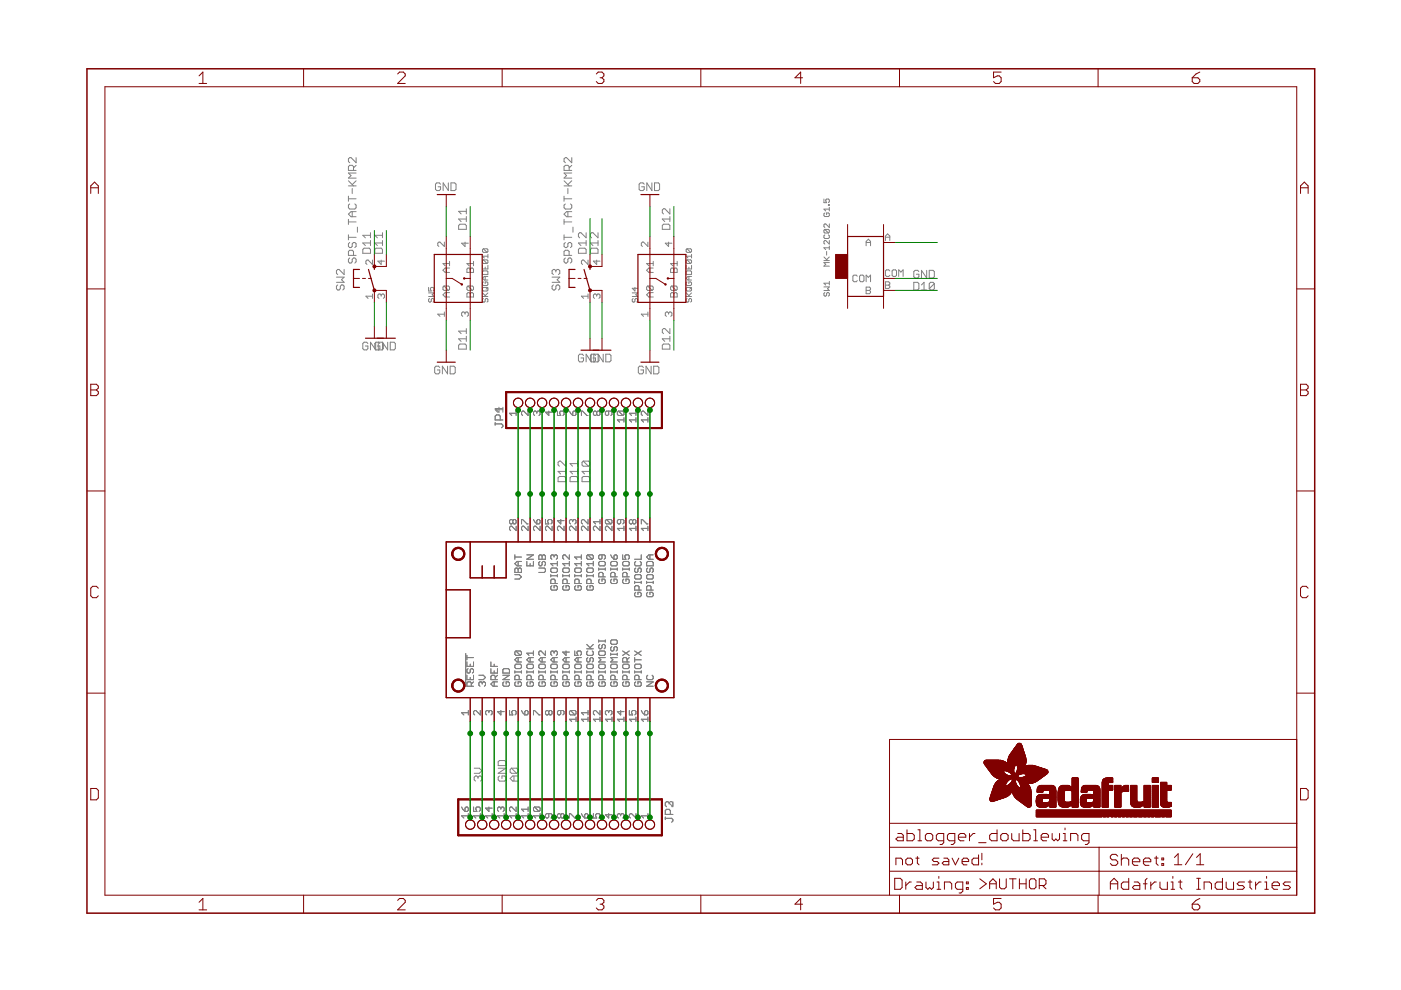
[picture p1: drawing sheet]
<svg xmlns="http://www.w3.org/2000/svg" width="297mm" height="210mm" viewBox="0 0 297 210" stroke-linecap="round" stroke-linejoin="round" font-family="sans-serif">
<g fill="none" stroke="#808080" stroke-width=".21">
<path d="M73.9 39.4h1.6M73.9 38.3l1.1 1.1M74.7 40v1M75 36.1v-.8l-.3-.2h-.6l-.2 .2v.8h1.6M75.5 33.4v1.1l-1.1-1.1h-.3l-.2 .3v.5l.2 .3M75.5 38.3l-.8 .8M75.5 36.7h-1.6l.5 .5-.5 .6h1.6M75.5 35.1l-.5 .5M93.4 39.1l-.3-.3h-.5l-.3 .3v1l.3 .3h.5l.3-.3v-.5h-.5M95.1 38.8v1.6l-1.1-1.6v1.6M95.6 38.8h.8l.3 .3v1l-.3 .3h-.8zM119.6 39.4h1.6"/>
<path d="M119.6 38.3l1.1 1.1M120.4 40v1M120.7 36.1v-.8l-.3-.2h-.5l-.3 .2v.8h1.6M121.2 36.7h-1.6l.5 .5-.5 .6h1.6M121.2 33.4v1.1l-1.1-1.1h-.2l-.3 .3v.5l.3 .3M121.2 38.3l-.8 .8M121.2 35.1l-.5 .5M136.6 39.1l-.3-.3h-.5l-.3 .3v1l.3 .3h.5l.3-.3v-.5h-.6M138.2 38.8v1.6l-1.1-1.6v1.6M138.8 38.8h.8l.2 .3v1l-.2 .3h-.8zM71.3 58.8h1.7l-.6 .5 .6 .6h-1.7M73 57.1v1.1l-1.1-1.1h-.3l-.3 .3v.6l.3 .2"/>
<path d="M73.9 41.6v1.1M73.9 46.5v1.1M73.9 49.8v1.1M73.9 50.3h1.6M73.9 47.1h1.6M73.9 42.1h1.6M74.1 54.7l-.2 .3v.5l.2 .3h.3l.3-.3v-.5l.3-.3h.2l.3 .3v.5l-.3 .3M74.1 43.2l-.2 .3v.5l.2 .3h1.1l.3-.3v-.5l-.3-.3M74.1 51.4l-.2 .3v.5l.2 .3h.3l.3-.3v-.5l.3-.3h.2l.3 .3v.5l-.3 .3M74.7 44.9v1.1M75 54.1v-.8l-.3-.2h-.6l-.2 .2v.8h1.6M75.5 44.9h-1.1l-.5 .5 .5 .6h1.1"/>
<path d="M75.8 48.2v1M77.2 52.6h1.1l.2 .3v.8h-1.6v-.8zM78.5 49.3v1.1M78.5 51v1.1M78.5 51.5h-1.6l.6 .6M78.5 49.9h-1.6l.6 .5M79 55.1v1l-1-1h-.2l-.2 .3v.4l.2 .3M79.7 52.6h1.1l.3 .3v.8h-1.6v-.8zM80.8 55.1v1l-.7-.7h1.4M81.1 49.3v1.1M81.1 51v1.1M81.1 51.5h-1.6l.5 .6"/>
<path d="M81.1 49.9h-1.6l.5 .5M94.2 51.3v1l-.9-1h-.3l-.2 .3v.4l.2 .3M94.6 56.8v1M95.3 55.9h-1.4l.5 .4M95.3 56.8h-.9l-.5 .5 .5 .5h.9M95.3 55.4v.9M97.2 47.8l.3-.3h1.1l.3 .3v.8h-1.7zM98.6 51.3v1l-.7-.7h1.4M98.9 46.4h-1.7l.6 .6M98.9 44.3v1.1M98.9 45.9v1.1M98.9 44.8h-1.7l.6 .6"/>
<path d="M99 57.1l.2-.3 .5 .3 .5-.3 .2 .3v.7h-1.4zM99.7 57.1v.7M100.4 55.9h-1.4l.5 .4M100.4 55.4v.9M102.3 57.6l.2-.2h.8l.1 .2v.6h-1.1zM102.3 56.3v.7h1.1v-.7M102.5 59.8l-.2 .2v.3l.2 .2h.8l.1-.2v-.3l-.1-.2h-.4v.4M102.5 55.1l-.2 .2v.4l.2 .2h.8M102.5 55.1h.8l.1 .2v.4l-.1 .2M102.5 52.7l-.2 .2v.4l.2 .2h.8M102.5 52.7h.8l.1 .2v.4l-.1 .2M102.5 55.1l.8 .8"/>
<path d="M102.5 52.7l.8 .8M102.9 56.6v.4M102.9 58.6v.8M103.4 58.6h-.7l-.4 .4 .4 .4h.7M103.4 54.3h-1.1l.4 .4M103.4 53.9v.8M117.1 58.8h1.6l-.6 .5 .6 .6h-1.6M117.9 57.4l-.3-.3h-.3l-.2 .3v.6l.2 .2M117.9 57.4l.2-.3h.3l.3 .3v.6l-.3 .2M117.9 57.4v.3M119.6 50.3h1.6M119.6 47.1h1.6"/>
<path d="M119.6 42.1h1.6M119.6 41.6v1.1M119.6 46.5v1.1M119.6 49.8v1.1M119.9 54.7l-.3 .3v.5l.3 .3h.2l.3-.3v-.5l.3-.3h.2l.3 .3v.5l-.3 .3M119.9 51.4l-.3 .3v.5l.3 .3h.2l.3-.3v-.5l.3-.3h.2l.3 .3v.5l-.3 .3M119.9 43.2l-.3 .3v.5l.3 .3h1l.3-.3v-.5l-.3-.3M120.4 44.9v1.1M120.7 54.1v-.8l-.3-.2h-.5l-.3 .2v.8h1.6M121.2 44.9h-1.1l-.5 .5 .5 .6h1.1M121.5 48.2v1M122.9 52.6h1.1l.3 .3v.8h-1.7v-.8z"/>
<path d="M124.3 49.3v1.1l-1.1-1.1h-.3l-.3 .3v.6l.3 .2M124.3 51v1.1M124.3 51.5h-1.7l.6 .6M124.7 55.1v1l-1-1-.4 .3v.4l.2 .3M125.4 52.6h1.1l.3 .3v.8h-1.6v-.8zM126.5 55.1v1l-.7-.7h1.4M126.8 49.3v1.1l-1.1-1.1h-.3l-.2 .3v.6l.2 .2M126.8 51v1.1M126.8 51.5h-1.6l.5 .6M137.4 51.3v1l-1-1-.4 .3v.4l.2 .3M137.8 56.8v1M138.5 55.9h-1.4l.5 .4"/>
<path d="M138.5 55.4v.9M138.5 56.8h-.9l-.5 .5 .5 .5h.9M140.7 47.5h1.1l.2 .3v.8h-1.6v-.8zM141.8 51.3v1l-.7-.7h1.4M142 44.3v1.1l-1.1-1.1h-.2l-.3 .2v.6l.3 .3M142 45.9v1.1M142 46.4h-1.6l.5 .6M142.2 57.1l.2-.3 .5 .3 .4-.3 .3 .3v.7h-1.4zM142.9 57.1v.7M143.6 55.9h-1.4l.4 .4M143.6 55.4v.9M145.5 56.3v.7h1.1v-.7"/>
<path d="M145.7 52.7l-.2 .2v.4l.2 .2h.7M145.7 55.1l-.2 .2v.4l.2 .2h.7M145.7 57.4h.7l.2 .2v.6h-1.1v-.6zM145.7 59.8l-.2 .2v.3l.2 .2h.7l.2-.2v-.3l-.2-.2h-.4v.4M145.7 52.7h.7l.2 .2v.4l-.2 .2M145.7 55.1h.7l.2 .2v.4l-.2 .2M145.7 55.1l.7 .8M145.7 52.7l.7 .8M146 56.6v.4M146 58.6v.8M146.6 53.9v.8M146.6 58.6h-.7l-.4 .4 .4 .4h.7"/>
<path d="M146.6 54.3h-1.1l.4 .4M174.7 55.2h1.1M174.7 54.5l.8 .7M174.7 42.2v.8h.6l-.2-.4 .2-.4h.3l.2 .2v.4l-.2 .2M174.9 45.1l-.2 .2v.4l.2 .2h.7l.2-.2v-.4l-.2-.2h-.3v.4M174.9 48.6h.7l.2 .2v.4l-.2 .2M174.9 49.8l-.2 .2v.4l.2 .2h.7l.2-.2v-.4l-.2-.2M174.9 48.6l-.2 .2v.4l.2 .2h.7M174.9 48.6l.7 .8M175.3 53.3v.8M175.6 43.4h.2v.2h-.2zM175.8 55.7h-1.1l.4 .3-.4 .4h1.1"/>
<path d="M175.8 54.5l-.5 .6M175.8 52.5h-1.1l.4 .4M175.8 44v.7M175.8 47.5v.7l-.7-.7-.4 .2v.3l.2 .2M175.8 51v.8l-.7-.8-.4 .2v.4l.2 .2M175.8 52.2v.7M175.8 59.7v.7M175.8 44.3h-1.1l.4 .4M181.8 58.6l-.3-.3h-.4l-.3 .3v.9l.3 .2h.4l.3-.2M182.5 58.3h.4l.3 .3v.9l-.3 .2h-.4l-.3-.2v-.9zM183.6 51.4h1M183.6 52.1v-.9l.5-.5 .5 .5v.9"/>
<path d="M183.6 59.7v-1.4l.5 .5 .5-.5v1.4M187.7 50.3h1M187.7 51v-.9l.5-.5 .5 .5v.9M187.7 59.8h.7l.3 .2-.3 .5 .3 .4-.3 .3h-.7zM188.7 57.4l-.3-.2h-.4l-.3 .2v1l.3 .2h.4l.3-.2M189.1 57.4l.3-.2h.4l.3 .2v1l-.3 .2h-.4l-.3-.2zM190.5 58.6v-1.4l.5 .5 .5-.5v1.4M193.7 59.9h.9l.2 .2v1.1l-.2 .3h-.9zM194.8 57.6l-.2-.3h-.6l-.3 .3v1.1l.3 .2h.6l.2-.2v-.6h-.5M196.5 57.3v1.6l-1.1-1.6v1.6M197 57.3h.8l.3 .3v1.1l-.3 .2h-.8zM71.6 60.4l-.3 .3v.5l.3 .3h.3l.3-.3v-.5l.2-.3h.3l.3 .3v.5l-.3 .3"/>
<path d="M78 72.8l-.3-.2h-.5l-.3 .2v1.1l.3 .3h.5l.3-.3v-.5h-.5M79 62.8h-1.4l.4 .5M79 62.3v1M79.7 72.6v1.6l-1.2-1.6v1.6M79.7 72.6h1.3l.3 .2v1.1l-.3 .3h-1.3l-.2-.3v-1.1zM80 73.4h.5v.5l-.2 .3M80.2 72.6v1.6M80.3 72.6l.2 .2M80.8 62.6l-.2-.3-.5 .3v.4l.2 .3M80.8 62.6v.2M80.8 62.6l.2-.3 .5 .3v.4l-.2 .3M82.2 72.6v1.6l-1.1-1.6v1.6"/>
<path d="M82.7 72.6h.8l.3 .2v1.1l-.3 .3h-.8zM90.9 62.1h1.1l-.4 .4 .4 .4h-1.1M90.9 60.9v.8h.5l-.2-.4 .2-.4h.4l.2 .2v.4l-.2 .2M91.1 63.3l-.2 .2v.4l.2 .2 .3-.2v-.4l.2-.2 .4 .2v.4l-.2 .2M93.2 77.9l-.2-.3h-.6l-.2 .3v1.1l.2 .3h.6l.2-.3v-.6h-.5M94.1 60.6l-.2 .3v.4l.2 .3h1M94.1 60.6h1l.2 .3v.4l-.2 .3M94.1 60.6l1 1M94.2 66.6h-1.4l.5 .5M94.2 66.1v1M94.6 62v1M94.9 77.6v1.7l-1.1-1.7v1.7"/>
<path d="M95.3 62h-.9l-.5 .5 .5 .5h.9M95.4 77.6h.8l.3 .3v1.1l-.3 .3h-.8zM97.2 73.2l.3-.3h1.1l.3 .3v.8h-1.7zM98.6 66.4l.2-.3 .5 .3v.4l-.2 .3M98.6 66.4v.2M98.6 66.4l-.3-.3-.4 .3v.4l.2 .3M98.9 70.2h-1.7l.6 .5M98.9 71.8h-1.7l.6 .6M98.9 69.7v1M98.9 71.3v1.1M99 62.3l.2-.3 .5 .3 .5-.3 .2 .3v.7h-1.4zM99.2 60.6l-.2 .3v.4l.2 .3h1"/>
<path d="M99.2 60.6h1l.2 .3v.4l-.2 .3M99.2 60.6l1 1M99.7 62.3v.7M102.3 61.1l.2-.2h.8l.1 .2v.4l-.1 .2h-.8l-.2-.2zM102.3 62.9h1.1M102.3 62.1l.8 .8M102.5 63.3l-.2 .2v.4l.4 .2 .2-.2v-.4l.4-.2 .1 .2v.4l-.1 .2M103.4 62.1l-.5 .6M103.4 60.9l-.3 .4M117.3 60.4l-.2 .3v.5l.2 .3h.3l.3-.3v-.5l.2-.3h.3l.3 .3v.5l-.3 .3M123.7 75.4l-.3-.3h-.5l-.3 .3v1.1l.3 .2h.5l.3-.2v-.6h-.5M124.7 62.3v1"/>
<path d="M124.7 62.8h-1.4l.4 .5M125.3 75.1v1.6l-1-1.6v1.6M125.5 75.1h1.2l.3 .3v1.1l-.3 .2h-1.2l-.3-.2v-1.1zM125.7 75.9h.6v.6l-.3 .2M125.9 75.1v1.6M126 75.1l.3 .3M126.5 62.6l.2-.3 .5 .3v.4l-.2 .3M126.5 62.6l-.2-.3-.5 .3v.4l.2 .3M126.5 62.6v.2M127.9 75.1v1.6l-1.1-1.6v1.6M128.4 75.1h.9l.2 .3v1.1l-.2 .2h-.9zM134 62.1h1.2l-.4 .4 .4 .4h-1.2"/>
<path d="M134.2 63.3l-.2 .2v.4l.2 .2 .4-.2v-.4l.2-.2 .4 .2v.4l-.2 .2M134.6 60.9v.8l-.6-.6h1.2M136.4 77.9l-.3-.3h-.5l-.3 .3v1.1l.3 .3h.5l.3-.3v-.6h-.5M137.3 60.6l-.2 .3v.4l.2 .3h1M137.3 60.6h1l.2 .3v.4l-.2 .3M137.3 60.6l1 1M137.4 66.1v1M137.4 66.6h-1.4l.4 .5M137.8 62v1M138 77.6v1.7l-1-1.7v1.7M138.5 62h-.9l-.5 .5 .5 .5h.9M138.6 77.6h.8l.3 .3v1.1l-.3 .3h-.8z"/>
<path d="M140.4 73.2l.3-.3h1.1l.2 .3v.8h-1.6zM141.8 66.4l.2-.3 .5 .3v.4l-.3 .3M141.8 66.4l-.3-.3-.4 .3v.4l.2 .3M141.8 66.4v.2M142 69.7v1l-1.1-1h-.2l-.3 .2v.6l.3 .2M142 71.3v1.1M142 71.8h-1.6l.5 .6M142.2 62.3l.2-.3 .5 .3 .4-.3 .3 .3v.7h-1.4zM142.4 60.6l-.2 .3v.4l.2 .3h.9M142.4 60.6h.9l.3 .3v.4l-.3 .3M142.4 60.6l.9 1M142.9 62.3v.7"/>
<path d="M145.5 62.9h1.1M145.5 62.1l.7 .8M145.7 63.3l-.2 .2v.4l.2 .2 .3-.2v-.4l.2-.2 .4 .2v.4l-.2 .2M145.7 60.9h.7l.2 .2v.4l-.2 .2h-.7l-.2-.2v-.4zM146.6 62.1l-.6 .6M146.6 60.9l-.4 .4M174.7 60.8h1.1l-.3 .4 .3 .4h-1.1M174.9 62l-.2 .2v.4l.2 .2 .4-.2v-.4l.2-.2 .3 .2v.4l-.2 .2M175.8 60h-1.1l.4 .4M183.6 60.9h.7l.3 .2-.3 .5 .3 .4-.3 .3h-.7zM183.6 61.6h.7M187.7 60.5h.7"/>
<path d="M195.4 60.4l.5-.5v1.6M195.4 61.5h1.1M198.1 60.1v1.1l-.3 .3h-.5l-.3-.3M198.1 60.1l-.3-.2h-.5l-.3 .2v1.1M198.1 60.1l-1.1 1.1M105 89.6v.5M105 89.9h1.3l.3 .2v.3l-.3 .3M105.8 86.3v1.1l-.8-.8h1.6M106.1 89v-.8l-.3-.2h-.5l-.3 .2v.8h1.6M106.6 86.3v1.1M106.6 86.9h-1.6l.5 .5M109.4 87.2v.9"/>
<path d="M109.4 87.6h-1.4l.5 .5M112 87.2v.9l-1-.9-.4 .2v.5l.2 .2M113.8 87.4l-.2-.2-.5 .2v.5l.2 .2M113.8 87.4l.2-.2 .5 .2v.5l-.2 .2M113.8 87.4v.2M116.4 87.2v.9l-.7-.7h1.4M118.2 87.2v.9h.7l-.2-.5 .2-.4h.5l.2 .2v.5l-.2 .2M120 99.9h-1.7l.6 .6M120 97.8v1l-1.1-1h-.3l-.3 .2v.6l.3 .2M120 99.4v1.1M120.7 87.2l.7 .9M121.4 87.4l.5-.2 .2 .2v.5l-.2 .2h-.5z"/>
<path d="M122.5 99.9h-1.6l.5 .6M122.5 97.8v1M122.5 99.4v1.1M122.5 98.3h-1.6l.5 .5M123.3 88.1v-.9h.2l.9 .9h.3M123.7 97.8h1.1l.2 .2v.6l-.2 .2M123.7 97.8l-.3 .2v.6l.3 .2h1.1M123.7 97.8l1.1 1M125 99.9h-1.6l.5 .6M125 99.4v1.1M126.5 87.4l.2-.2 .5 .2v.5l-.2 .2-.5-.2M126.5 87.4l-.2-.2-.5 .2v.5l.2 .2 .5-.2"/>
<path d="M126.5 87.4v.5M129.1 87.2v.7l-.3 .2-.4-.2v-.5l.2-.2h.9l.3 .2v.5l-.3 .2M131.1 87.2l-.2 .2v.5l.2 .2h1M131.1 87.2h1l.2 .2v.5l-.2 .2M131.1 87.2l1 .9M132.3 88.6v.9M132.3 89h-1.4l.5 .5M134.8 87.2v.9M134.8 88.6v.9M134.8 89h-1.4l.5 .5M134.8 87.6h-1.4l.5 .5M137.4 87.2v.9l-1-.9-.4 .2v.5l.2 .2"/>
<path d="M137.4 88.6v.9M137.4 89h-1.4l.4 .5M108.7 110.4l-.2-.2-.5 .2v.4l.3 .3 .4-.3M108.7 110.4l.3-.2 .4 .2v.4l-.2 .3-.5-.3M108.7 110.4v.4M109.2 117.6v1M109.2 118.1h1.4M109.4 111.6v.9l-.9-.9-.5 .2v.5l.3 .2M109.9 119v1M110.6 119h-1l-.4 .5 .4 .5h1M110.6 111.1v-.9h.2l.9 .9h.3M111.7 119v1h1.4v-1"/>
<path d="M111.7 117.6h1.4l-1.4 1h1.4M112 111.6v.9l-1-.9-.4 .2v.5l.2 .2M112.4 119.5v.5M113.1 110.2l.7 .9M113.8 110.4l.2-.2 .5 .2v.4l-.2 .3h-.5zM114.2 117.9l.3-.3 .4 .3 .5-.3 .2 .3v.7h-1.4zM114.5 119l-.3 .3v.4l.5 .3 .2-.3v-.4l.5-.3 .2 .3v.4l-.2 .3M114.5 111.6v.9l-.9-.9-.5 .2v.5l.2 .2M114.9 117.9v.7M115.7 110.2v.9h.7l-.3-.5 .3-.4h.4l.3 .2v.4l-.3 .3M117.1 111.6v.9l-1-.9-.4 .2v.5l.2 .2M117.5 117.9l-.3-.3-.4 .3v.4l.2 .3"/>
<path d="M117.5 117.9l.2-.3 .5 .3v.4l-.3 .3M117.5 117.9v.2M118.2 119v1M118.2 119.5h-1.4l.4 .5M118.3 101.3l.3-.3h1.1l.3 .3v.8h-1.7zM118.9 110.2v.9l-.7-.7h1.4M119.6 111.6v.9l-.9-.9-.5 .2v.5l.2 .2M120.7 117.6v1l-.9-1-.5 .3v.4l.2 .3M120.7 119v1M120.7 119.5h-1.4l.5 .5M121.1 101h1.1l.3 .3v.8h-1.6v-.8zM121.4 110.4l.3-.2 .4 .2v.4l-.2 .3"/>
<path d="M121.4 110.4l-.2-.2-.5 .2v.4l.3 .3M121.4 110.4v.2M122.1 111.6v.9l-.9-.9-.5 .2v.5l.3 .2M123.3 117.6v1M123.3 119v1M123.3 119.5h-1.4l.4 .5M123.3 118.1h-1.4l.4 .5M123.7 101h1.1l.2 .3v.8h-1.6v-.8zM124.6 117.6l-.2 .3v.4l.2 .3h1M124.6 117.6h1l.2 .3v.4l-.2 .3M124.6 117.6l1 1M124.7 110.2v.9l-1-.9-.4 .2v.4l.2 .3"/>
<path d="M124.7 111.6v.9l-1-.9-.4 .2v.5l.2 .2M125.8 119v1M125.8 119.5h-1.4l.5 .5M127.2 119h.9l.2 .3v.4l-.2 .3h-.9l-.3-.3v-.4zM127.2 110.2v.9M127.2 111.6v.9l-.9-.9-.5 .2v.5l.2 .2M127.2 110.6h-1.4l.5 .5M127.6 117.6v.7l-.2 .3-.5-.3v-.4l.3-.3h.9l.2 .3v.4l-.2 .3M128.6 110.2h.9l.3 .2v.4l-.3 .3M128.6 110.2l-.2 .2v.4l.2 .3h.9M128.6 110.2l.9 .9M129.5 117.6l.7 1"/>
<path d="M129.7 119h.9l.3 .3v.4l-.3 .3h-.9l-.2-.3v-.4zM129.8 111.6v.9l-1-.9-.4 .2v.5l.2 .2M130.2 117.9l.2-.3 .5 .3v.4l-.3 .3h-.4zM131.6 110.2v.6l-.2 .3-.5-.3v-.4l.2-.2h1l.2 .2v.4l-.2 .3M132 119.3l.2-.3h1l.2 .3v.4l-.2 .3h-1l-.2-.3zM132 117.6v1h.7l-.2-.5 .2-.5h.5l.2 .3v.4l-.2 .3M132.3 111.6v.9M132.3 112h-1.4l.5 .5M134.1 110.4l-.2-.2-.5 .2v.4l.3 .3 .4-.3M134.1 110.4l.3-.2 .4 .2v.4l-.2 .3-.5-.3M134.1 110.4v.4M134.8 119l-.2 .3v.4l.2 .3h.9l.3-.3v-.4l-.3-.3"/>
<path d="M134.8 111.6v.9M134.8 112h-1.4l.5 .5M136 117.6v1h-1.4M136 111.1v-.9h.2l.9 .9h.3M137.3 119h1l.2 .3v.7h-1.4v-.7zM137.4 112h-1.4l.4 .5M137.4 111.6v.9M137.8 117.6v1M138.5 117.6h-.9l-.5 .5 .5 .5h.9M98.7 138.6v7M99 139v.9M99 139.4h1.4"/>
<path d="M109.2 120.7l.2-.3 .5 .3 .4-.3 .3 .3v.7h-1.4zM109.2 121.8h.9l.5 .5-.5 .5h-.9M109.4 138l-.2 .3v.4l.2 .3h.9M109.4 138h.9l.3 .3v.4l-.3 .3M109.4 138l.9 1M109.9 120.7v.7M109.9 139.4v1M110.6 139.4h-1l-.4 .5 .4 .5h1M112.4 139.4v1M113.1 139.4h-.9l-.5 .5 .5 .5h.9M113.1 138v1M113.1 138.5h-1.4l.5 .5"/>
<path d="M114.2 120.4h1.2l.2 .3v.4l-.2 .3h-1.2M114.9 139.4v1M115.6 139.4h-.9l-.5 .5 .5 .5h.9M115.6 138v1l-.9-1-.5 .3v.4l.3 .3M116.8 121.8v.5M116.8 122.1h1.4M117 120.4h.9l.3 .3v.4l-.3 .3h-.9l-.2-.3v-.4zM117 124.2l-.2 .2v.5l.2 .2h.9l.3-.2v-.5l-.3-.2h-.4v.5M117.5 138.3l-.3-.3-.4 .3v.4l.2 .3M117.5 138.3l.2-.3 .5 .3v.4l-.3 .3M117.5 138.3v.2M117.5 139.4v1"/>
<path d="M117.7 123.7v-.7l-.2-.2h-.5l-.2 .2v.7h1.4M118.2 139.4h-1l-.4 .5 .4 .5h1M118.2 121.8v.5M119.3 120.7l.2-.3h1l.2 .3v.4l-.2 .3h-1l-.2-.3zM119.3 121.8v.5M119.3 122.1h1.4M119.5 124.2l-.2 .2v.5l.2 .2h1l.2-.2v-.5l-.2-.2h-.5v.5M120 138v1l-.7-.7h1.4M120 139.4v1M120.2 123.7v-.7l-.2-.2h-.5l-.2 .2v.7h1.4M120.7 121.8v.5M120.7 139.4h-.9l-.5 .5 .5 .5h.9"/>
<path d="M121.9 138v1h.7l-.3-.5 .3-.5h.4l.3 .3v.4l-.3 .3M121.9 121.8v.5M121.9 122.1h1.4M122.1 120.4h.9l.3 .3v.4l-.3 .3h-.9l-.2-.3v-.4zM122.1 124.2l-.2 .2v.5l.2 .2h.9l.3-.2v-.5l-.3-.2h-.4v.5M122.6 139.4v1M122.8 123.7v-.7l-.2-.2h-.5l-.2 .2v.7h1.4M123.3 139.4h-1l-.4 .5 .4 .5h1M123.3 121.8v.5M124.4 121.8v.5M124.4 137.6h1.4M124.4 136.6l.9 1"/>
<path d="M124.4 122.1h1.4M124.6 139.4l-.2 .3v.4l.2 .3 .5-.3v-.4l.2-.3 .5 .3v.4l-.2 .3M124.6 138l-.2 .3v.4l.2 .3h1l.2-.3v-.4l-.2-.3M124.6 120.4h1l.2 .3v.4l-.2 .3h-1l-.2-.3v-.4zM124.6 124.2l-.2 .2v.5l.2 .2h1l.2-.2v-.5l-.2-.2h-.5v.5M125.3 123.7v-.7l-.2-.2h-.5l-.2 .2v.7h1.4M125.8 121.8v.5M125.8 136.6l-.7 .7M126.9 138.3l.3-.3h.9l.2 .3v.4l-.2 .3h-.9l-.3-.3zM126.9 120.4v.5M126.9 135.7v.4M126.9 135.9h1.4"/>
<path d="M126.9 120.7h1.4M127.2 136.6l-.3 .3v.4l.5 .3 .2-.3v-.4l.5-.3 .2 .3v.4l-.2 .3M127.2 122.8l-.3 .2v.5l.3 .2h.9l.2-.2v-.5l-.2-.2h-.5v.5M127.9 122.3v-.7l-.3-.2h-.4l-.3 .2v.7h1.4M128.3 139.4h-1.4l.5 .5-.5 .5h1.4M128.3 120.4v.5M128.3 135.7v.4M129.5 135.9l.2-.2h.9l.3 .2v.5l-.3 .2h-.9l-.2-.2zM129.5 120.4v.5M129.5 138.5v.5M129.5 138.7h1.4M129.5 120.7h1.4"/>
<path d="M129.7 137.1l-.2 .2v.5l.4 .2 .3-.2v-.5l.4-.2 .3 .2v.5l-.3 .2M129.7 122.8l-.2 .2v.5l.2 .2h.9l.3-.2v-.5l-.3-.2h-.4v.5M130.4 122.3v-.7l-.2-.2h-.5l-.2 .2v.7h1.4M130.9 139.4h-1.4l.4 .5-.4 .5h1.4M130.9 120.4v.5M130.9 138.5v.5M132 120.4v.5M132 138l1.4 1M132 120.7h1.4M132.2 122.8l-.2 .2v.5l.2 .2h1l.2-.2v-.5l-.2-.2h-.5v.5M132.9 122.3v-.7l-.2-.2h-.5l-.2 .2v.7h1.4M133.4 139.4l-.5 .5"/>
<path d="M133.4 120.4v.5M133.4 138l-1.4 1M134.6 122.1l.2-.3h.9l.3 .3v.4l-.3 .3h-.9l-.2-.3zM134.6 123.3v.4M134.6 139.4v1M134.6 139.9h1.4M134.6 138l1.4 1M134.6 123.5h1.4M134.8 120.4l-.2 .3v.4l.4 .3 .3-.3v-.4l.4-.3 .3 .3v.4l-.3 .3M134.8 125.6l-.2 .2v.5l.2 .2h.9l.3-.2v-.5l-.3-.2h-.4v.4M135.5 125.1v-.7l-.2-.2h-.5l-.2 .2v.7h1.4M136 123.3v.4"/>
<path d="M136 138l-1.4 1M137.1 123.3v.4M137.1 123.5h1.4M137.3 120.4l-.2 .3v.4l.5 .3 .2-.3v-.4l.5-.3 .2 .3v.4l-.2 .3M137.3 125.6l-.2 .2v.5l.2 .2h1l.2-.2v-.5l-.2-.2h-.5v.4M137.3 121.8h1l.2 .3v.4l-.2 .3h-1l-.2-.3v-.4zM138 125.1v-.7l-.2-.2h-.5l-.2 .2v.7h1.4M138.5 123.3v.4M99 140.4v.9h1.4v-.9M99 143.2v.9h1.4v-.9M99.2 141.8l-.2 .2v.5l.2 .2 .5-.2v-.5l.2-.2 .5 .2v.5l-.2 .2M99.3 151.1h-1.4l.4 .5"/>
<path d="M99.3 150.6v1M99.7 140.8v.5M99.7 143.6v.5M99.9 145.5v-.7l-.2-.2h-.5l-.2 .2v.7h1.4M100.4 144.6l-.5 .4M101.5 143.2h1l.4 .4-.4 .5h-1M101.8 150.6v1l-.9-1-.5 .3v.4l.2 .3M102.2 144.8l-.2-.2-.5 .2v.5l.3 .2M102.2 144.8l.3-.2 .4 .2v.5l-.2 .2M102.2 144.8v.2M103.7 150.9l-.3-.3-.4 .3v.4l.2 .3M103.7 150.9l.2-.3 .5 .3v.4l-.3 .3"/>
<path d="M103.7 150.9v.2M104.1 141.8v.9h1.4v-.9M104.1 140.4v.9h1.4M104.8 140.8v.5M104.8 142.2v.5M104.8 144.6v.9M105 144.1v-.7l-.2-.2h-.5l-.2 .2v.7h1.4M105.5 144.6h-1l-.4 .4 .4 .5h1M105.5 143.2l-.5 .4M106.2 150.6v1l-.7-.7h1.4M106.6 143.2h1.4l-1.4 .9h1.4M106.6 142l.2-.2h1l.2 .2v.7h-1.4z"/>
<path d="M106.8 144.6l-.2 .2v.5l.2 .2h1l.2-.2v-.5l-.2-.2h-.5v.4M108 150.6v1h.7l-.2-.5 .2-.5h.5l.2 .3v.4l-.2 .3M109.2 142.2v.5M109.2 142.5h1.4M109.4 144.6l-.2 .2v.5l.2 .2h.9l.3-.2v-.5l-.3-.2h-.4v.4M109.4 140.8h.9l.3 .3v.4l-.3 .3h-.9l-.2-.3v-.4zM110.1 144.1v-.7l-.2-.2h-.5l-.2 .2v.7h1.4M110.6 142.2v.5M110.6 150.6l.7 1M111.3 150.9l.2-.3 .5 .3v.4l-.3 .3h-.4zM111.7 142.5h1.4M111.7 141.1l.2-.3h1l.2 .3v.4l-.2 .3h-1l-.2-.3z"/>
<path d="M111.7 142.2v.5M111.9 144.6l-.2 .2v.5l.2 .2h1l.2-.2v-.5l-.2-.2h-.5v.4M112.6 144.1v-.7l-.2-.2h-.5l-.2 .2v.7h1.4M113.1 142.2v.5M113.1 151.6v-1h.2l1 1h.2M114.2 142.5h1.4M114.2 141.1l.3-.3h.9l.2 .3v.4l-.2 .3h-.9l-.3-.3zM114.2 142.2v.5M114.5 144.6l-.3 .2v.5l.3 .2h.9l.2-.2v-.5l-.2-.2h-.5v.4M115.2 144.1v-.7l-.3-.2h-.4l-.3 .2v.7h1.4M115.6 142.2v.5M116.4 150.9l-.3-.3-.4 .3v.4l.2 .3 .5-.3"/>
<path d="M116.4 150.9l.2-.3 .5 .3v.4l-.3 .3-.4-.3M116.4 150.9v.4M116.8 142.5h1.4M116.8 141.1l.2-.3h.9l.3 .3v.4l-.3 .3h-.9l-.2-.3zM116.8 142.2v.5M117 144.6l-.2 .2v.5l.2 .2h.9l.3-.2v-.5l-.3-.2h-.4v.4M117.7 144.1v-.7l-.2-.2h-.5l-.2 .2v.7h1.4M118.2 142.2v.5M118.9 150.6v.7l-.2 .3-.5-.3v-.4l.2-.3h1l.2 .3v.4l-.2 .3M119.3 141.1l.2-.3h1l.2 .3v.4l-.2 .3h-1l-.2-.3zM119.3 142.5h1.4M119.3 142.2v.5"/>
<path d="M119.5 144.6l-.2 .2v.5l.2 .2h1l.2-.2v-.5l-.2-.2h-.5v.4M120.2 144.1v-.7l-.2-.2h-.5l-.2 .2v.7h1.4M120.7 142.2v.5M121 150.6h.9l.2 .3v.4l-.2 .3M121 150.6l-.3 .3v.4l.3 .3h.9M121 150.6l.9 1M121.9 142.5h1.4M121.9 141.1l.2-.3h.9l.3 .3v.4l-.3 .3h-.9l-.2-.3zM121.9 142.2v.5M122.1 144.6l-.2 .2v.5l.2 .2h.9l.3-.2v-.5l-.3-.2h-.4v.4M122.1 152.5h-1.4l.5 .5M122.1 152v1"/>
<path d="M122.8 144.1v-.7l-.2-.2h-.5l-.2 .2v.7h1.4M123.3 142.2v.5M124.4 142.5h1.4M124.4 141.1l.2-.3h1l.2 .3v.4l-.2 .3h-1l-.2-.3zM124.4 142.2v.5M124.6 144.6l-.2 .2v.5l.2 .2h1l.2-.2v-.5l-.2-.2h-.5v.4M124.7 151.1h-1.4l.4 .5M124.7 152.5h-1.4l.4 .5M124.7 150.6v1M124.7 152v1M125.3 144.1v-.7l-.2-.2h-.5l-.2 .2v.7h1.4M125.8 142.2v.5"/>
<path d="M126.9 142.5h1.4M126.9 141.1l.3-.3h.9l.2 .3v.4l-.2 .3h-.9l-.3-.3zM126.9 142.2v.5M127.2 144.6l-.3 .2v.5l.3 .2h.9l.2-.2v-.5l-.2-.2h-.5v.4M127.2 150.6v1l-.9-1-.5 .3v.4l.2 .3M127.2 152.5h-1.4l.5 .5M127.2 152v1M127.9 144.1v-.7l-.3-.2h-.4l-.3 .2v.7h1.4M128.3 142.2v.5M129.1 150.9l-.3-.3-.4 .3v.4l.2 .3M129.1 150.9l.2-.3 .5 .3v.4l-.3 .3M129.1 150.9v.2"/>
<path d="M129.5 142.5h1.4M129.5 141.1l.2-.3h.9l.3 .3v.4l-.3 .3h-.9l-.2-.3zM129.5 142.2v.5M129.7 144.6l-.2 .2v.5l.2 .2h.9l.3-.2v-.5l-.3-.2h-.4v.4M129.8 152.5h-1.4l.4 .5M129.8 152v1M130.4 144.1v-.7l-.2-.2h-.5l-.2 .2v.7h1.4M130.9 142.2v.5M131.6 150.6v1l-.7-.7h1.4M132 142.5h1.4M132 141.1l.2-.3h1l.2 .3v.4l-.2 .3h-1l-.2-.3zM132 142.2v.5"/>
<path d="M132.2 144.6l-.2 .2v.5l.2 .2h1l.2-.2v-.5l-.2-.2h-.5v.4M132.3 152.5h-1.4l.5 .5M132.3 152v1M132.9 144.1v-.7l-.2-.2h-.5l-.2 .2v.7h1.4M132.9 140.4v-.7l-.2-.3h-.5l-.2 .3v.7h1.4M133.4 142.2v.5M133.4 150.6v1h.7l-.2-.5 .2-.5h.5l.2 .3v.4l-.2 .3M134.6 142.5h1.4M134.6 141.1l.2-.3h.9l.3 .3v.4l-.3 .3h-.9l-.2-.3zM134.6 142.2v.5M134.8 144.6l-.2 .2v.5l.2 .2h.9l.3-.2v-.5l-.3-.2h-.4v.4M134.8 152.5h-1.4l.5 .5"/>
<path d="M134.8 152v1M135.5 144.1v-.7l-.2-.2h-.5l-.2 .2v.7h1.4M136 142.2v.5M136 150.6l.7 1M136.7 150.9l.2-.3 .5 .3v.4l-.3 .3h-.4zM137.1 144.6h1.4l-1.4 .9h1.4M137.3 143.2l-.2 .2v.5l.2 .2h1l.2-.2v-.5l-.2-.2M137.4 152.5h-1.4l.4 .5M137.4 152v1M97.9 171.1l.7 .9M98.6 171.3l.5-.2 .2 .2v.5l-.2 .2h-.5zM99.3 172.5v.9"/>
<path d="M99.3 173h-1.4l.4 .4M100.4 171.1v.9h.7l-.2-.4 .2-.5h.5l.2 .2v.5l-.2 .2M100.5 162.9h1.1l.6 .5-.6 .6h-1.1M101.3 164.8l-.2-.3h-.3l-.3 .3v.5l.3 .3M101.3 164.8l.3-.3h.3l.3 .3v.5l-.3 .3M101.3 164.8v.3M101.8 172.5v.9M101.8 173h-1.4l.5 .4M103.7 171.1v.9l-.7-.7h1.4M104.4 172.5v.9M104.4 173h-1.4l.4 .4M105.6 162.9h1.7l-1.7 1.1h1.7"/>
<path d="M105.9 164.5l-.3 .3v.5l.3 .3h1.1l.3-.3v-.5l-.3-.3h-.6v.6M105.9 161.2h1.1l.3 .3v.8h-1.7v-.8zM106.2 171.3l-.2-.2-.5 .2v.5l.2 .2M106.2 171.3v.3M106.2 171.3l.2-.2 .5 .2v.5l-.2 .2M106.9 173h-1.4l.5 .4M106.9 172.5v.9M108.4 162.9l-.2 .3v.5l.2 .3h1.1M108.4 162.9h1.1l.3 .3v.5l-.3 .3M108.4 162.9l1.1 1.1M109 164.5v1.1M109.4 171.1v.9l-.9-.9-.5 .2v.5l.3 .2"/>
<path d="M109.4 172.5v.9M109.4 173h-1.4l.5 .4M109.8 164.5h-1.1l-.5 .6 .5 .5h1.1M112 171.1v.9M112 172.5v.9M112 171.6h-1.4l.4 .4M112 173h-1.4l.4 .4M113.3 171.1l-.2 .2v.5l.2 .2h1M113.3 171.1h1l.2 .2v.5l-.2 .2M113.3 171.1l1 .9M114.5 172.5v.9M114.5 173h-1.4l.5 .4"/>
<path d="M116.4 172.5v.7l-.3 .2-.4-.2v-.5l.2-.2h.9l.3 .2v.5l-.3 .2M118.9 172.7l.2-.2 .5 .2v.5l-.2 .2-.5-.2M118.9 172.7l-.2-.2-.5 .2v.5l.2 .2 .5-.2M118.9 172.7v.5M120.7 173.4v-.9h.3l.9 .9h.2M123.3 172.5l.7 .9M124 172.7l.4-.2 .3 .2v.5l-.3 .2h-.4zM125.8 172.5v.9h.7l-.2-.4 .2-.5h.5l.2 .2v.5l-.2 .2M129.1 172.5v.9l-.7-.7h1.4M131.6 172.7l-.2-.2-.5 .2v.5l.2 .2M131.6 172.7l.2-.2 .5 .2v.5l-.2 .2M131.6 172.7v.3"/>
<path d="M134.8 172.5v.9l-.9-.9-.5 .2v.5l.3 .2M137.4 172.5v.9M137.4 173h-1.4l.4 .4M141.1 173.5h1.3l.3 .3v.3l-.3 .2M141.1 173.2v.6M142.1 172.7v-.8l-.2-.3h-.6l-.2 .3v.8h1.6M142.7 170v1l-1.1-1h-.3l-.2 .2v.6l.2 .2M142.7 170.2l-.3-.2h-.3l-.2 .2v.3M142.7 170.8l-.3 .2"/>
</g>
<g fill="none" stroke="#800000" stroke-width=".21">
<path d="M22.2 18.4h252.7v171.4h-252.7zM42.2 16.1l.8-.8v2.4M42.2 17.7h1.6M64.4 14.6v3.8M84.3 15.7l.4-.4h.8l.4 .4v.4l-1.6 1.6h1.6M106.5 14.6v3.8M126.4 15.7l.4-.4h.8l.4 .4v.4l-.4 .4M127.2 16.5h.4M127.6 16.5l.4 .4v.4l-.4 .4h-.8l-.4-.4M148.6 14.6v3.8M170.2 16.5h-1.6l1.2-1.2v2.4M190.7 14.6v3.8"/>
<path d="M212.3 15.3h-1.6v1.2l.8-.4h.4l.4 .4v.8l-.4 .4h-.8l-.4-.4M232.8 14.6v3.8M252.8 16.5h1.2l.4 .4v.4l-.4 .4h-.8l-.4-.4zM254.4 15.3l-.8 .4-.8 .8M19.2 39.8h1.6M275.7 39.8h1.6M19.2 41v-1.6l.8-.8 .8 .8v1.6M75 59h1.2M76.9 59h.6M78.1 59h.6M79.4 54v2.5h2.5v-2.5M94.6 59h1.3l2 1.3"/>
<path d="M94.6 41.3v2.5M94.6 50.1v17.8M98.4 59h1.3M99.7 50.1v17.8M120.6 59h1.3M122.6 59h.6M123.8 59h.7M125.1 54v2.5h2.5v-2.5M137.8 41.3v2.5M137.8 50.1v17.8M137.8 59h1.3l2 1.3M141.6 59h1.3"/>
<path d="M142.9 50.1v17.8M179.7 47.6v2.5M187.3 51.4h2.6M187.3 59h2.6M187.3 47.6v2.5M275.7 41v-1.6l.8-.8 .8 .8v1.6M18.4 61.3h3.8M79.4 64.1v-2.5h2.5v2.5M79.4 69.2v2.5M81.9 69.2v2.5M94.6 74.3v2.5M125.1 64.1v-2.5h2.5v2.5"/>
<path d="M125.1 71.7v2.6M127.6 71.7v2.6M137.8 74.3v2.5M179.7 62.8v2.6M187.3 61.6h2.6M187.3 62.8v2.6M274.9 61.3h3.8M19.2 81.5h1.2l.4 .4v.4l-.4 .4 .4 .4v.4l-.4 .4h-1.2zM19.2 82.7h1.2M109.9 86.4v.6M112.4 86.4v.6M114.9 86.4v.6"/>
<path d="M117.5 86.4v.6M120 86.4v.6M122.6 86.4v.6M125.1 86.4v.6M127.6 86.4v.6M130.2 86.4v.6M132.7 86.4v.6M135.3 86.4v.6M137.8 86.4v.6M275.7 81.5h1.2l.4 .4v.4l-.4 .4 .4 .4v.4l-.4 .4h-1.2zM275.7 82.7h1.2M18.4 104.1h3.8"/>
<path d="M109.9 109.8v5.1M112.4 109.8v5.1M114.9 109.8v5.1M117.5 109.8v5.1M120 109.8v5.1M122.6 109.8v5.1M125.1 109.8v5.1M127.6 109.8v5.1M130.2 109.8v5.1M132.7 109.8v5.1M135.3 109.8v5.1M137.8 109.8v5.1"/>
<path d="M274.9 104.1h3.8M20.8 124.7l-.4-.4h-.8l-.4 .4v1.6l.4 .4h.8l.4-.4M277.3 124.7l-.4-.4h-.8l-.4 .4v1.6l.4 .4h.8l.4-.4M18.4 147h3.8M99.7 147.9v5.1M102.2 147.9v5.1M104.8 147.9v5.1M107.3 147.9v5.1M109.9 147.9v5.1M112.4 147.9v5.1M114.9 147.9v5.1M117.5 147.9v5.1"/>
<path d="M120 147.9v5.1M122.6 147.9v5.1M125.1 147.9v5.1M127.6 147.9v5.1M130.2 147.9v5.1M132.7 147.9v5.1M135.3 147.9v5.1M137.8 147.9v5.1M274.9 156.8h-86.3v33M274.9 147h3.8M19.2 167.2h1.2l.4 .4v1.6l-.4 .4h-1.2zM99.7 173.3v.6"/>
<path d="M102.2 173.3v.6M104.8 173.3v.6M107.3 173.3v.6M109.9 173.3v.6M112.4 173.3v.6M114.9 173.3v.6M117.5 173.3v.6M120 173.3v.6M122.6 173.3v.6M125.1 173.3v.6M127.6 173.3v.6M130.2 173.3v.6"/>
<path d="M132.7 173.3v.6M135.3 173.3v.6M137.8 173.3v.6M188.6 179.6h86.3M188.6 174.6h86.3M190.4 176.7h.7l.4 .4v1.2h-1.1l-.5-.4 .5-.4h1.1M192.3 175.9v2.4h1.2l.3-.4v-.8l-.3-.4h-1.2M194.6 178.3h.8M194.6 175.9h.4v2.4M196.6 176.7h.8l.4 .4v.8l-.4 .4h-.8l-.4-.4v-.8zM200.1 178.3h-1.2l-.4-.4v-.8l.4-.4h1.2v2l-.4 .3h-.4M202.4 178.3h-1.1l-.4-.4v-.8l.4-.4h1.1v2l-.4 .3h-.3"/>
<path d="M203.2 177.5h1.6v-.4l-.4-.4h-.8l-.4 .4v.8l.4 .4h.8M205.5 176.7v1.6M206.7 176.7h-.4l-.8 .8M207.5 178.7h1.6M211.4 175.9v2.4h-1.2l-.4-.4v-.8l.4-.4h1.2M212.2 177.1l.4-.4h.7l.4 .4v.8l-.4 .4h-.7l-.4-.4zM214.5 176.7v1.2l.4 .4h1.2v-1.6M216.9 175.9v2.4h1.1l.4-.4v-.8l-.4-.4h-1.1M219.2 178.3h.8M219.2 175.9h.4v2.4M220.7 177.5h1.6v-.4l-.4-.4h-.8l-.4 .4v.8l.4 .4h.8M223.1 176.7v1.2l.4 .4 .4-.4 .4 .4 .3-.4v-1.2"/>
<path d="M225.4 176.7h.4v1.6M225.4 178.3h.8M225.8 175.6v.3M227 178.3v-1.6h1.2l.3 .4v1.2M230.9 178.3h-1.2l-.4-.4v-.8l.4-.4h1.2v2l-.4 .3h-.4M233 179.6v10.2M275.7 167.2h1.2l.4 .4v1.6l-.4 .4h-1.2zM42.2 191.3l.8-.8v2.4M42.2 192.9h1.6M64.4 189.8v3.8M84.3 190.9l.4-.4h.8l.4 .4v.4l-1.6 1.6h1.6M106.5 189.8v3.8"/>
<path d="M126.4 190.9l.4-.4h.8l.4 .4v.4l-.4 .4M127.2 191.7h.4M127.6 191.7l.4 .4v.4l-.4 .4h-.8l-.4-.4M148.6 189.8v3.8M170.2 191.7h-1.6l1.2-1.2v2.4M188.6 184.7h86.3M189.7 186.2h1.2l.4 .4v1.6l-.4 .4h-1.2zM189.9 183.4v-1.5h1.1l.3 .4v1.1M190.7 189.8v3.8M192 182.3l.4-.4h.7l.4 .4v.7l-.4 .4h-.7l-.4-.4zM192 187v1.6M193.2 187h-.4l-.8 .8"/>
<path d="M194.2 181.9h.7M194.4 187h.8l.4 .4v1.2h-1.2l-.4-.4 .4-.4h1.2M194.5 181.6v1.4l.4 .4M196.3 187v1.2l.4 .4 .4-.4 .4 .4 .4-.4v-1.2M198.7 188.6h.8M198.7 187h.4v1.6M199.1 185.8v.4M199.1 181.9h-1.1l-.3 .4 .3 .4h.7l.4 .3-.4 .4h-1M200.1 181.9h.7l.4 .4v1.1h-1.1l-.3-.4 .3-.3h1.1M200.2 188.6v-1.6h1.2l.4 .4v1.2M201.9 181.9l.7 1.5 .7-1.5M204 182.7h1.4v-.4l-.4-.4h-.7l-.3 .4v.7l.3 .4h.7"/>
<path d="M204.1 188.6h-1.2l-.3-.4v-.8l.3-.4h1.2v2l-.4 .3h-.4M204.9 187h.4v.4h-.4zM204.9 188.2h.4v.4h-.4zM207.5 181.3v2.1h-1.1l-.3-.4v-.7l.3-.4h1.1M207.7 186.3l1.4 1.1-1.4 1M208.2 180.9v1.4M208.2 183v.4M209.8 188.4v-1.4l.7-.7 .7 .7v1.4M209.8 187.4h1.4M211.9 186.3v1.8l.4 .3h.7l.3-.3v-1.8M212.3 190.5h-1.6v1.2l.8-.4h.4l.4 .4v.8l-.4 .4h-.8l-.4-.4M214 186.3h1.4"/>
<path d="M214.7 186.3v2.1M216.1 187.4h1.5M216.1 186.3v2.1M217.6 186.3v2.1M218.6 186.3h.7l.3 .4v1.4l-.3 .3h-.7l-.4-.3v-1.4zM220.3 187.7h1.1l.4-.3v-.7l-.4-.4h-1.1v2.1M221 187.7l.8 .7M232.8 189.8v3.8M235.4 188.6v-1.6l.8-.8 .8 .8v1.6M235.4 187.4h1.6M237 181.5l-.4-.4h-.8l-.4 .4v.4l.4 .4h.8l.4 .4v.4l-.4 .4h-.8l-.4-.4M237.7 181.1v2.4"/>
<path d="M237.7 182.3l.4-.4h.8l.4 .4v1.2M239.3 186.2v2.4h-1.2l-.4-.4v-.8l.4-.4h1.2M240.1 182.7h1.6v-.4l-.4-.4h-.8l-.4 .4v.8l.4 .4h.8M240.5 187h.8l.4 .4v1.2h-1.2l-.4-.4 .4-.4h1.2M242.4 182.7h1.6v-.4l-.4-.4h-.8l-.4 .4v.8l.4 .4h.8M242.4 187.4h.8M243.2 186.2l-.4 .4v2M244 187v1.6M244.8 181.9h.8M245.2 181.5v1.6l.4 .4M245.2 187h-.4l-.8 .8M245.9 187v1.2l.4 .4h1.2v-1.6"/>
<path d="M246.3 181.9h.4v.4h-.4zM246.3 183.1h.4v.4h-.4zM248.3 188.6h.7M248.3 187h.4v1.6M248.7 185.8v.4M249 183.3h1.6M249 181.8l.8-.8v2.3M249.8 187h.8M250.2 186.6v1.6l.4 .4M252.8 191.7h1.2l.4 .4v.4l-.4 .4h-.8l-.4-.4zM252.9 181l-1.6 2.3M253.7 183.3h1.5"/>
<path d="M253.7 181.8l.8-.8v2.3M253.7 188.6h.8M253.7 186.2h.8M254.1 186.2v2.4M254.4 190.5l-.8 .4-.8 .8M255.3 188.6v-1.6h1.2l.4 .4v1.2M259.2 186.2v2.4h-1.2l-.4-.4v-.8l.4-.4h1.2M260 187v1.2l.3 .4h1.2v-1.6M263.9 187h-1.2l-.4 .4 .4 .4h.8l.4 .4-.4 .4h-1.2M264.6 187h.8M265 186.6v1.6l.4 .4M266.2 187v1.6"/>
<path d="M267.4 187h-.4l-.8 .8M268.2 188.6h.7M268.2 187h.3v1.6M268.5 185.8v.4M269.7 187.8h1.6v-.4l-.4-.4h-.8l-.4 .4v.8l.4 .4h.8M273.6 187h-1.2l-.3 .4 .3 .4h.8l.4 .4-.4 .4h-1.1"/>
<circle cx="109.9" cy="85.4" r=".99"/>
<circle cx="112.4" cy="85.4" r=".99"/>
<circle cx="114.9" cy="85.4" r=".99"/>
<circle cx="117.5" cy="85.4" r=".99"/>
<circle cx="120" cy="85.4" r=".99"/>
<circle cx="122.6" cy="85.4" r=".99"/>
<circle cx="125.1" cy="85.4" r=".99"/>
<circle cx="127.6" cy="85.4" r=".99"/>
<circle cx="130.2" cy="85.4" r=".99"/>
<circle cx="132.7" cy="85.4" r=".99"/>
<circle cx="135.3" cy="85.4" r=".99"/>
<circle cx="137.8" cy="85.4" r=".99"/>
<circle cx="99.7" cy="174.8" r=".99"/>
<circle cx="102.2" cy="174.8" r=".99"/>
<circle cx="104.8" cy="174.8" r=".99"/>
<circle cx="107.3" cy="174.8" r=".99"/>
<circle cx="109.9" cy="174.8" r=".99"/>
<circle cx="112.4" cy="174.8" r=".99"/>
<circle cx="114.9" cy="174.8" r=".99"/>
<circle cx="117.5" cy="174.8" r=".99"/>
<circle cx="120" cy="174.8" r=".99"/>
<circle cx="122.6" cy="174.8" r=".99"/>
<circle cx="125.1" cy="174.8" r=".99"/>
<circle cx="127.6" cy="174.8" r=".99"/>
<circle cx="130.2" cy="174.8" r=".99"/>
<circle cx="132.7" cy="174.8" r=".99"/>
<circle cx="135.3" cy="174.8" r=".99"/>
<circle cx="137.8" cy="174.8" r=".99"/>
</g>
<g fill="#800000" stroke="#800000" stroke-width=".21">
<path d="M219.7 173.2h14z"/>
<path d="M233.9 173.2h.5z"/>
<path d="M234.6 173.2h.6z"/>
<path d="M235.5 173.2h.6z"/>
<path d="M236.3 173.2h.5z"/>
<path d="M237 173.2h.7z"/>
<path d="M237.9 173.2h.5z"/>
<path d="M238.7 173.2h.6z"/>
<path d="M239.5 173.2h.6z"/>
<path d="M240.3 173.2h.9z"/>
<path d="M241.4 173.2h.8z"/>
<path d="M242.4 173.2h.7z"/>
<path d="M243.3 173.2h.6z"/>
<path d="M244.1 173.2h.6z"/>
<path d="M244.9 173.2h1.2z"/>
<path d="M246.3 173.2h.6z"/>
<path d="M247.1 173.2h1.2z"/>
<path d="M219.7 173.1l14 .1z"/>
<path d="M233.9 173.1l.5 .1z"/>
<path d="M234.6 173.1l.5 .1z"/>
<path d="M235.5 173.1l.6 .1z"/>
<path d="M236.2 173.1l.7 .1z"/>
<path d="M237.1 173.1l.6 .1z"/>
<path d="M237.9 173.1l.6 .1z"/>
<path d="M238.7 173.1l.6 .1z"/>
<path d="M239.5 173.1l.6 .1z"/>
<path d="M240.3 173.1l.9 .1z"/>
<path d="M241.4 173.1l.8 .1z"/>
<path d="M242.4 173.1l.7 .1z"/>
<path d="M243.3 173.1l.6 .1z"/>
<path d="M244.1 173.1l.6 .1z"/>
<path d="M244.9 173.1l1.2 .1z"/>
<path d="M246.3 173.1l.6 .1z"/>
<path d="M247.1 173.1l1.2 .1z"/>
<path d="M219.7 173.1h14z"/>
<path d="M233.9 173.1h.5z"/>
<path d="M234.6 173.1h.5z"/>
<path d="M235.5 173.1h.6z"/>
<path d="M236.3 173.1h.6z"/>
<path d="M237.1 173.1h.6z"/>
<path d="M237.9 173.1h.6z"/>
<path d="M238.7 173.1h.6z"/>
<path d="M239.5 173.1h.6z"/>
<path d="M240.3 173.1h.9z"/>
<path d="M241.4 173.1h.8z"/>
<path d="M242.4 173.1h.7z"/>
<path d="M243.3 173.1h.6z"/>
<path d="M244.1 173.1h.6z"/>
<path d="M244.9 173.1h1.2z"/>
<path d="M246.3 173.1h.7z"/>
<path d="M247.1 173.1h1.2z"/>
<path d="M238.7 173.1h.5z"/>
<path d="M219.7 173l14 .1z"/>
<path d="M233.9 173l.5 .1z"/>
<path d="M234.6 173l.5 .1z"/>
<path d="M235.5 173l.6 .1z"/>
<path d="M236.3 173l.6 .1z"/>
<path d="M237.1 173l.6 .1z"/>
<path d="M237.9 173l.6 .1z"/>
<path d="M238.7 173l.5 .1z"/>
<path d="M239.5 173l.6 .1z"/>
<path d="M240.3 173l.9 .1z"/>
<path d="M241.4 173l.8 .1z"/>
<path d="M242.4 173l.7 .1z"/>
<path d="M243.3 173l.6 .1z"/>
<path d="M244.1 173l.6 .1z"/>
<path d="M244.9 173l1.2 .1z"/>
<path d="M246.3 173l.7 .1z"/>
<path d="M247.1 173l1.2 .1z"/>
<path d="M219.7 173h14z"/>
<path d="M233.9 173h.5z"/>
<path d="M234.6 173h.5z"/>
<path d="M235.5 173h.6z"/>
<path d="M236.3 173h.6z"/>
<path d="M237.1 173h.6z"/>
<path d="M237.9 173h.6z"/>
<path d="M238.7 173h.5z"/>
<path d="M239.5 173h.6z"/>
<path d="M240.3 173h.9z"/>
<path d="M241.4 173h.8z"/>
<path d="M242.4 173h.7z"/>
<path d="M243.3 173h.6z"/>
<path d="M244.1 173h.6z"/>
<path d="M244.9 173h1.2z"/>
<path d="M246.3 173h.7z"/>
<path d="M247.1 173h1.2z"/>
<path d="M219.7 172.9l14 .1z"/>
<path d="M233.9 172.9l.5 .1z"/>
<path d="M234.6 172.9l.4 .1z"/>
<path d="M235.5 172.9l.6 .1z"/>
<path d="M236.3 172.9l.6 .1z"/>
<path d="M237.1 172.9l.6 .1z"/>
<path d="M237.9 172.9l.6 .1z"/>
<path d="M238.7 172.9l1.4 .1z"/>
<path d="M240.3 172.9l.9 .1z"/>
<path d="M241.4 172.9l.8 .1z"/>
<path d="M242.4 172.9l.7 .1z"/>
<path d="M243.2 172.9l.7 .1z"/>
<path d="M244.1 172.9l.6 .1z"/>
<path d="M244.9 172.9l2.1 .1z"/>
<path d="M247.1 172.9l1.2 .1z"/>
<path d="M219.7 172.9h14z"/>
<path d="M233.9 172.9h.5z"/>
<path d="M234.6 172.9h.4z"/>
<path d="M235.2 172.9h.1z"/>
<path d="M235.5 172.9h.6z"/>
<path d="M236.3 172.9h.6z"/>
<path d="M237.2 172.9h.5z"/>
<path d="M237.9 172.9h.6z"/>
<path d="M238.7 172.9h1.4z"/>
<path d="M240.3 172.9h.9z"/>
<path d="M241.4 172.9h.8z"/>
<path d="M242.4 172.9h.7z"/>
<path d="M243.2 172.9h.7z"/>
<path d="M244.1 172.9h.6z"/>
<path d="M244.9 172.9h2.1z"/>
<path d="M247.1 172.9h1.2z"/>
<path d="M219.7 172.8l14 .1z"/>
<path d="M233.9 172.8l.5 .1z"/>
<path d="M234.6 172.8l.4 .1z"/>
<path d="M235.2 172.8l.1 .1z"/>
<path d="M235.5 172.8l.6 .1z"/>
<path d="M236.3 172.8l.6 .1z"/>
<path d="M237.2 172.8l.5 .1z"/>
<path d="M237.9 172.8l.6 .1z"/>
<path d="M238.7 172.8l1.4 .1z"/>
<path d="M240.3 172.8l.9 .1z"/>
<path d="M241.4 172.8l.8 .1z"/>
<path d="M242.4 172.8l.7 .1z"/>
<path d="M243.2 172.8l.7 .1z"/>
<path d="M244.1 172.8l.6 .1z"/>
<path d="M244.9 172.8l2 .1z"/>
<path d="M247.1 172.8l1.2 .1z"/>
<path d="M242.4 172.8l.6 .1z"/>
<path d="M219.7 172.8h14z"/>
<path d="M233.9 172.8h.5z"/>
<path d="M234.6 172.8h.3z"/>
<path d="M235.2 172.8h.1z"/>
<path d="M235.5 172.8h.6z"/>
<path d="M236.3 172.8h.6z"/>
<path d="M237.2 172.8h.5z"/>
<path d="M237.9 172.8h.6z"/>
<path d="M238.7 172.8h1.3z"/>
<path d="M240.3 172.8h.9z"/>
<path d="M241.4 172.8h.8z"/>
<path d="M243.2 172.8h.7z"/>
<path d="M244.1 172.8h.6z"/>
<path d="M244.9 172.8h1.9z"/>
<path d="M247.1 172.8h1.2z"/>
<path d="M219.7 172.7l14 .1z"/>
<path d="M233.9 172.7l.5 .1z"/>
<path d="M234.6 172.7l.3 .1z"/>
<path d="M235.1 172.7l.2 .1z"/>
<path d="M235.5 172.7l.6 .1z"/>
<path d="M236.3 172.7l.6 .1z"/>
<path d="M237.2 172.7l.5 .1z"/>
<path d="M237.9 172.7l.6 .1z"/>
<path d="M238.7 172.7l1.1 .1z"/>
<path d="M240.3 172.7l.9 .1z"/>
<path d="M241.4 172.7l.8 .1z"/>
<path d="M243.2 172.7l.7 .1z"/>
<path d="M244.1 172.7l.6 .1z"/>
<path d="M244.9 172.7l1.7 .1z"/>
<path d="M247.1 172.7l1.2 .1z"/>
<path d="M238.7 172.7l.7 .1z"/>
<path d="M243.1 172.7l.8 .1z"/>
<path d="M245.5 172.7l.8 .1z"/>
<path d="M219.7 172.7h14z"/>
<path d="M233.9 172.7h.5z"/>
<path d="M234.6 172.7h.3z"/>
<path d="M235.1 172.7h.2z"/>
<path d="M235.5 172.7h.6z"/>
<path d="M236.3 172.7h.6z"/>
<path d="M237.2 172.7h.5z"/>
<path d="M237.9 172.7h.6z"/>
<path d="M238.7 172.7h.7z"/>
<path d="M240.3 172.7h.9z"/>
<path d="M241.4 172.7h.8z"/>
<path d="M243.1 172.7h.8z"/>
<path d="M244.1 172.7h.6z"/>
<path d="M245.5 172.7h.7z"/>
<path d="M247.1 172.7h1.2z"/>
<path d="M219.7 172.6l14 .1z"/>
<path d="M233.9 172.6l.5 .1z"/>
<path d="M234.6 172.6l.3 .1z"/>
<path d="M235.1 172.6l.2 .1z"/>
<path d="M235.5 172.6l.6 .1z"/>
<path d="M236.3 172.6l.6 .1z"/>
<path d="M237.2 172.6l.5 .1z"/>
<path d="M237.9 172.6l.6 .1z"/>
<path d="M238.7 172.6l.7 .1z"/>
<path d="M240.2 172.6l1 .1z"/>
<path d="M241.4 172.6l.8 .1z"/>
<path d="M243.2 172.6l.7 .1z"/>
<path d="M244.1 172.6l.6 .1z"/>
<path d="M245.5 172.6l.7 .1z"/>
<path d="M247.1 172.6l1.2 .1z"/>
<path d="M238.7 172.6l.6 .1z"/>
<path d="M242.4 172.6l.6 .1z"/>
<path d="M245.5 172.6l.6 .1z"/>
<path d="M247 172.6l1.3 .1z"/>
<path d="M219.7 172.6h14z"/>
<path d="M233.9 172.6h.5z"/>
<path d="M234.6 172.6h.3z"/>
<path d="M235.1 172.6h.2z"/>
<path d="M235.5 172.6h.6z"/>
<path d="M236.3 172.6h.6z"/>
<path d="M237.2 172.6h.5z"/>
<path d="M237.9 172.6h.6z"/>
<path d="M238.7 172.6h.6z"/>
<path d="M239.9 172.6h1.3z"/>
<path d="M241.4 172.6h.8z"/>
<path d="M242.4 172.6h.7z"/>
<path d="M243.2 172.6h.7z"/>
<path d="M244.1 172.6h.6z"/>
<path d="M245.5 172.6h.6z"/>
<path d="M246.7 172.6h1.6z"/>
<path d="M234.6 172.6h.2z"/>
<path d="M235 172.6h.3z"/>
<path d="M239.6 172.6h1.6z"/>
<path d="M244.9 172.6h1.2z"/>
<path d="M246.4 172.6h1.9z"/>
<path d="M219.7 172.5l14 .1z"/>
<path d="M233.9 172.5l.5 .1z"/>
<path d="M234.6 172.5l.2 .1z"/>
<path d="M235 172.5l.3 .1z"/>
<path d="M235.5 172.5l.6 .1z"/>
<path d="M236.3 172.5l.6 .1z"/>
<path d="M237.2 172.5l.5 .1z"/>
<path d="M237.9 172.5l.6 .1z"/>
<path d="M238.7 172.5l.6 .1z"/>
<path d="M239.5 172.5l1.7 .1z"/>
<path d="M241.4 172.5l.8 .1z"/>
<path d="M242.4 172.5l.7 .1z"/>
<path d="M243.3 172.5l.6 .1z"/>
<path d="M244.1 172.5l.6 .1z"/>
<path d="M244.9 172.5l1.2 .1z"/>
<path d="M246.3 172.5l2 .1z"/>
<path d="M219.7 172.5h14z"/>
<path d="M233.9 172.5h.5z"/>
<path d="M234.6 172.5h.2z"/>
<path d="M235 172.5h.3z"/>
<path d="M235.5 172.5h.6z"/>
<path d="M236.3 172.5h.6z"/>
<path d="M237.2 172.5h.5z"/>
<path d="M237.9 172.5h.6z"/>
<path d="M238.7 172.5h.6z"/>
<path d="M239.5 172.5h1.7z"/>
<path d="M241.4 172.5h.8z"/>
<path d="M242.4 172.5h.7z"/>
<path d="M243.3 172.5h.6z"/>
<path d="M244.1 172.5h.6z"/>
<path d="M244.9 172.5h1.2z"/>
<path d="M246.3 172.5h2z"/>
<path d="M219.7 172.4l14 .1z"/>
<path d="M233.9 172.4l.5 .1z"/>
<path d="M234.6 172.4l.2 .1z"/>
<path d="M235 172.4l.3 .1z"/>
<path d="M235.5 172.4l.6 .1z"/>
<path d="M236.3 172.4l.6 .1z"/>
<path d="M237.2 172.4l.5 .1z"/>
<path d="M237.9 172.4l.6 .1z"/>
<path d="M238.7 172.4l.6 .1z"/>
<path d="M239.5 172.4l1.7 .1z"/>
<path d="M241.4 172.4l.8 .1z"/>
<path d="M242.4 172.4l.7 .1z"/>
<path d="M243.3 172.4l.6 .1z"/>
<path d="M244.1 172.4l.6 .1z"/>
<path d="M244.9 172.4l1.2 .1z"/>
<path d="M246.3 172.4l2 .1z"/>
<path d="M219.7 172.4h14z"/>
<path d="M233.9 172.4h.5z"/>
<path d="M234.6 172.4h.1z"/>
<path d="M234.9 172.4h.4z"/>
<path d="M235.5 172.4h.6z"/>
<path d="M236.3 172.4h.6z"/>
<path d="M237.1 172.4h.6z"/>
<path d="M237.9 172.4h.6z"/>
<path d="M238.7 172.4h.6z"/>
<path d="M239.5 172.4h1.7z"/>
<path d="M241.4 172.4h.8z"/>
<path d="M242.4 172.4h.7z"/>
<path d="M243.3 172.4h.6z"/>
<path d="M244.1 172.4h.6z"/>
<path d="M244.9 172.4h1.2z"/>
<path d="M246.3 172.4h2z"/>
<path d="M219.7 172.3l14 .1z"/>
<path d="M233.9 172.3l.5 .1z"/>
<path d="M234.9 172.3l.4 .1z"/>
<path d="M235.5 172.3l.6 .1z"/>
<path d="M236.3 172.3l.6 .1z"/>
<path d="M237.1 172.3l.6 .1z"/>
<path d="M237.9 172.3l.6 .1z"/>
<path d="M238.7 172.3l.6 .1z"/>
<path d="M239.5 172.3l.6 .1z"/>
<path d="M240.3 172.3l.9 .1z"/>
<path d="M241.4 172.3l.8 .1z"/>
<path d="M242.4 172.3l.7 .1z"/>
<path d="M243.3 172.3l.6 .1z"/>
<path d="M244.1 172.3l.6 .1z"/>
<path d="M244.9 172.3l1.2 .1z"/>
<path d="M246.3 172.3l.6 .1z"/>
<path d="M247.1 172.3l1.2 .1z"/>
<path d="M219.7 172.3h14z"/>
<path d="M233.9 172.3h.5z"/>
<path d="M234.9 172.3h.4z"/>
<path d="M235.5 172.3h.6z"/>
<path d="M236.3 172.3h.6z"/>
<path d="M237.1 172.3h.6z"/>
<path d="M237.9 172.3h.6z"/>
<path d="M238.7 172.3h.6z"/>
<path d="M239.5 172.3h.6z"/>
<path d="M240.3 172.3h.9z"/>
<path d="M241.4 172.3h.8z"/>
<path d="M242.4 172.3h.7z"/>
<path d="M243.3 172.3h.6z"/>
<path d="M244.1 172.3h.6z"/>
<path d="M244.9 172.3h1.2z"/>
<path d="M246.3 172.3h.6z"/>
<path d="M247.1 172.3h1.2z"/>
<path d="M234.9 172.3h.5z"/>
<path d="M219.7 172.2l14 .1z"/>
<path d="M233.9 172.2l.5 .1z"/>
<path d="M234.9 172.2l.4 .1z"/>
<path d="M235.5 172.2l.6 .1z"/>
<path d="M236.3 172.2l.6 .1z"/>
<path d="M237.1 172.2l.6 .1z"/>
<path d="M237.9 172.2l.6 .1z"/>
<path d="M238.7 172.2l.6 .1z"/>
<path d="M239.5 172.2l.6 .1z"/>
<path d="M240.3 172.2l.9 .1z"/>
<path d="M241.4 172.2l.8 .1z"/>
<path d="M242.4 172.2l.7 .1z"/>
<path d="M243.3 172.2l.6 .1z"/>
<path d="M244.1 172.2l.6 .1z"/>
<path d="M244.9 172.2l1.2 .1z"/>
<path d="M246.3 172.2l.6 .1z"/>
<path d="M247.1 172.2l1.2 .1z"/>
<path d="M219.7 172.2h14z"/>
<path d="M233.9 172.2h.5z"/>
<path d="M234.9 172.2h.4z"/>
<path d="M235.5 172.2h.6z"/>
<path d="M236.2 172.2h.7z"/>
<path d="M237.1 172.2h.6z"/>
<path d="M237.9 172.2h.6z"/>
<path d="M238.7 172.2h.6z"/>
<path d="M239.5 172.2h.6z"/>
<path d="M240.3 172.2h.9z"/>
<path d="M241.4 172.2h.8z"/>
<path d="M242.4 172.2h.7z"/>
<path d="M243.3 172.2h.6z"/>
<path d="M244.1 172.2h.6z"/>
<path d="M244.9 172.2h1.2z"/>
<path d="M246.3 172.2h.6z"/>
<path d="M247.1 172.2h1.2z"/>
<path d="M236.3 172.2h.6z"/>
<path d="M219.7 172.1l14 .1z"/>
<path d="M233.9 172.1l.5 .1z"/>
<path d="M234.8 172.1l.5 .1z"/>
<path d="M235.5 172.1l.6 .1z"/>
<path d="M237 172.1l.7 .1z"/>
<path d="M237.9 172.1l.6 .1z"/>
<path d="M238.7 172.1l.6 .1z"/>
<path d="M240.3 172.1l.4 .1z"/>
<path d="M241.8 172.1l.4 .1z"/>
<path d="M243.2 172.1l.7 .1z"/>
<path d="M244.1 172.1l.6 .1z"/>
<path d="M245.6 172.1l.5 .1z"/>
<path d="M247.1 172.1l1.2 .1z"/>
<path d="M219.7 172.1h14z"/>
<path d="M233.9 172.1h.5z"/>
<path d="M234.8 172.1h.5z"/>
<path d="M235.5 172.1h.6z"/>
<path d="M237 172.1h.7z"/>
<path d="M237.9 172.1h.6z"/>
<path d="M238.7 172.1h.6z"/>
<path d="M240.3 172.1h.4z"/>
<path d="M241.8 172.1h.4z"/>
<path d="M243.2 172.1h.7z"/>
<path d="M244.1 172.1h.6z"/>
<path d="M245.6 172.1h.5z"/>
<path d="M247.1 172.1h1.2z"/>
<path d="M240.2 172.1h.5z"/>
<path d="M219.7 172l14 .1z"/>
<path d="M233.9 172l.5 .1z"/>
<path d="M234.7 172l.6 .1z"/>
<path d="M235.5 172l.6 .1z"/>
<path d="M236.9 172l.8 .1z"/>
<path d="M237.9 172l.6 .1z"/>
<path d="M238.7 172l.7 .1z"/>
<path d="M240.2 172l.5 .1z"/>
<path d="M241.8 172l.4 .1z"/>
<path d="M243.2 172l.7 .1z"/>
<path d="M244.1 172l.6 .1z"/>
<path d="M245.6 172l.6 .1z"/>
<path d="M247.1 172l1.2 .1z"/>
<path d="M219.7 172h14z"/>
<path d="M233.9 172h.5z"/>
<path d="M234.7 172h.6z"/>
<path d="M235.5 172h.6z"/>
<path d="M236.9 172h.8z"/>
<path d="M237.9 172h.6z"/>
<path d="M238.7 172h.7z"/>
<path d="M240.2 172h.5z"/>
<path d="M241.8 172h.4z"/>
<path d="M243.1 172h.8z"/>
<path d="M244.1 172h.6z"/>
<path d="M245.6 172h.7z"/>
<path d="M247 172h1.3z"/>
<path d="M234.7 172h.7z"/>
<path d="M236.8 172h.9z"/>
<path d="M238.7 172h.8z"/>
<path d="M240.1 172h.6z"/>
<path d="M246.9 172h1.4z"/>
<path d="M219.7 171.9l28.6 .1z"/>
<path d="M219.7 171.9h28.6z"/>
<path d="M219.7 171.8l28.6 .1z"/>
<path d="M219.7 171.8h28.6z"/>
<path d="M219.7 171.7l28.6 .1z"/>
<path d="M246.9 171.1l.4 .1z"/>
<path d="M217.9 171.1l.4 .1z"/>
<path d="M220.5 171.1l1.2 .1z"/>
<path d="M222.6 171.1l1.3 .1z"/>
<path d="M225.4 171.1l.9 .1z"/>
<path d="M227.3 171.1l1.3 .1z"/>
<path d="M229.8 171.1l1.2 .1z"/>
<path d="M231.9 171.1l1.3 .1z"/>
<path d="M233.7 171.1l1.3 .1z"/>
<path d="M236.3 171.1l1.4 .1z"/>
<path d="M240.5 171.1l1.1 .1z"/>
<path d="M242.6 171.1l1.3 .1z"/>
<path d="M244.3 171.1l1.3 .1z"/>
<path d="M246.7 171.1l1.1 .1z"/>
<path d="M217.8 171.1h.6z"/>
<path d="M220.3 171.1h1.6z"/>
<path d="M222.6 171.1h1.3z"/>
<path d="M225.1 171.1h1.4z"/>
<path d="M227.3 171.1h1.3z"/>
<path d="M229.6 171.1h1.6z"/>
<path d="M231.9 171.1h1.3z"/>
<path d="M233.7 171.1h1.3z"/>
<path d="M236.3 171.1h1.4z"/>
<path d="M240.3 171.1h1.5z"/>
<path d="M242.6 171.1h1.3z"/>
<path d="M244.3 171.1h1.3z"/>
<path d="M246.5 171.1h1.5z"/>
<path d="M217.8 171l.6 .1z"/>
<path d="M220.2 171l1.7 .1z"/>
<path d="M222.6 171l1.3 .1z"/>
<path d="M225.1 171l1.5 .1z"/>
<path d="M227.3 171l1.3 .1z"/>
<path d="M229.6 171l1.7 .1z"/>
<path d="M231.9 171l1.3 .1z"/>
<path d="M233.7 171l1.3 .1z"/>
<path d="M236.3 171l1.4 .1z"/>
<path d="M240.3 171l1.6 .1z"/>
<path d="M242.6 171l1.3 .1z"/>
<path d="M244.3 171l1.3 .1z"/>
<path d="M246.5 171l1.6 .1z"/>
<path d="M217.7 171h.8z"/>
<path d="M220.1 171h1.9z"/>
<path d="M222.6 171h1.3z"/>
<path d="M225 171h1.7z"/>
<path d="M227.3 171h1.3z"/>
<path d="M229.5 171h1.9z"/>
<path d="M231.9 171h1.3z"/>
<path d="M233.7 171h1.3z"/>
<path d="M236.3 171h1.4z"/>
<path d="M240.2 171h1.8z"/>
<path d="M242.6 171h1.3z"/>
<path d="M244.3 171h1.3z"/>
<path d="M246.4 171h1.8z"/>
<path d="M220 171h2.1z"/>
<path d="M224.8 171h1.9z"/>
<path d="M229.4 171h2z"/>
<path d="M240.1 171h1.9z"/>
<path d="M246.3 171h2z"/>
<path d="M217.6 170.9l.9 .1z"/>
<path d="M220 170.9l2.1 .1z"/>
<path d="M222.6 170.9l1.3 .1z"/>
<path d="M224.9 170.9l1.9 .1z"/>
<path d="M227.3 170.9l1.3 .1z"/>
<path d="M229.4 170.9l2.1 .1z"/>
<path d="M231.9 170.9l1.3 .1z"/>
<path d="M233.7 170.9l1.3 .1z"/>
<path d="M236.3 170.9l1.4 .1z"/>
<path d="M240.1 170.9l2 .1z"/>
<path d="M242.6 170.9l1.3 .1z"/>
<path d="M244.3 170.9l1.3 .1z"/>
<path d="M246.3 170.9l2 .1z"/>
<path d="M217.6 170.9h1z"/>
<path d="M220 170.9h2.2z"/>
<path d="M222.6 170.9h1.3z"/>
<path d="M224.8 170.9h2z"/>
<path d="M227.3 170.9h1.3z"/>
<path d="M229.3 170.9h2.2z"/>
<path d="M231.9 170.9h1.3z"/>
<path d="M233.7 170.9h1.3z"/>
<path d="M236.3 170.9h1.4z"/>
<path d="M240 170.9h2.1z"/>
<path d="M242.6 170.9h1.3z"/>
<path d="M244.3 170.9h1.3z"/>
<path d="M246.3 170.9h2z"/>
<path d="M219.9 170.9h2.3z"/>
<path d="M224.7 170.9h2.2z"/>
<path d="M229.3 170.9h2.3z"/>
<path d="M217.5 170.8l1.1 .1z"/>
<path d="M219.9 170.8l2.4 .1z"/>
<path d="M222.6 170.8l1.3 .1z"/>
<path d="M224.7 170.8l2.2 .1z"/>
<path d="M227.3 170.8l1.3 .1z"/>
<path d="M229.3 170.8l2.3 .1z"/>
<path d="M231.9 170.8l1.3 .1z"/>
<path d="M233.7 170.8l1.3 .1z"/>
<path d="M236.3 170.8l1.4 .1z"/>
<path d="M239.9 170.8l2.3 .1z"/>
<path d="M242.6 170.8l1.3 .1z"/>
<path d="M244.3 170.8l1.3 .1z"/>
<path d="M246.3 170.8l2 .1z"/>
<path d="M217.5 170.8h1.1z"/>
<path d="M219.9 170.8h2.4z"/>
<path d="M222.6 170.8h1.3z"/>
<path d="M224.7 170.8h2.3z"/>
<path d="M227.3 170.8h1.3z"/>
<path d="M229.2 170.8h2.5z"/>
<path d="M231.9 170.8h1.3z"/>
<path d="M233.7 170.8h1.3z"/>
<path d="M236.3 170.8h1.4z"/>
<path d="M239.9 170.8h2.3z"/>
<path d="M242.6 170.8h1.3z"/>
<path d="M244.3 170.8h1.3z"/>
<path d="M246.2 170.8h2.1z"/>
<path d="M217.4 170.8h1.2z"/>
<path d="M219.9 170.8h2.5z"/>
<path d="M224.6 170.8h2.4z"/>
<path d="M239.9 170.8h2.4z"/>
<path d="M217.4 170.7l1.2 .1z"/>
<path d="M219.9 170.7l2.5 .1z"/>
<path d="M222.6 170.7l1.3 .1z"/>
<path d="M224.6 170.7l2.4 .1z"/>
<path d="M227.3 170.7l1.3 .1z"/>
<path d="M229.2 170.7l2.6 .1z"/>
<path d="M231.9 170.7l1.3 .1z"/>
<path d="M233.7 170.7l1.3 .1z"/>
<path d="M236.3 170.7l1.4 .1z"/>
<path d="M239.9 170.7l2.4 .1z"/>
<path d="M242.6 170.7l1.3 .1z"/>
<path d="M244.3 170.7l1.3 .1z"/>
<path d="M246.2 170.7l2.1 .1z"/>
<path d="M217.3 170.7h1.4z"/>
<path d="M219.8 170.7h2.7z"/>
<path d="M222.6 170.7h1.3z"/>
<path d="M224.6 170.7h2.5z"/>
<path d="M227.3 170.7h1.3z"/>
<path d="M229.2 170.7h2.6z"/>
<path d="M231.9 170.7h1.3z"/>
<path d="M233.7 170.7h1.3z"/>
<path d="M236.3 170.7h1.4z"/>
<path d="M239.9 170.7h2.5z"/>
<path d="M242.6 170.7h1.3z"/>
<path d="M244.3 170.7h1.3z"/>
<path d="M246.1 170.7h2.2z"/>
<path d="M217.3 170.7h1.3z"/>
<path d="M229.2 170.7h2.7z"/>
<path d="M217.2 170.6l1.4 .1z"/>
<path d="M219.8 170.6l2.7 .1z"/>
<path d="M222.6 170.6l1.3 .1z"/>
<path d="M224.5 170.6l2.7 .1z"/>
<path d="M227.3 170.6l1.3 .1z"/>
<path d="M229.2 170.6l2.7 .1z"/>
<path d="M231.9 170.6l1.3 .1z"/>
<path d="M233.7 170.6l1.3 .1z"/>
<path d="M236.3 170.6l1.4 .1z"/>
<path d="M239.8 170.6l2.6 .1z"/>
<path d="M242.6 170.6l1.3 .1z"/>
<path d="M244.3 170.6l1.3 .1z"/>
<path d="M246.1 170.6l2.2 .1z"/>
<path d="M217.1 170.6h1.5z"/>
<path d="M219.8 170.6h4.1z"/>
<path d="M224.5 170.6h2.7z"/>
<path d="M227.3 170.6h1.3z"/>
<path d="M229.2 170.6h4z"/>
<path d="M233.7 170.6h1.3z"/>
<path d="M236.3 170.6h1.4z"/>
<path d="M239.8 170.6h2.7z"/>
<path d="M242.6 170.6h1.3z"/>
<path d="M244.3 170.6h1.3z"/>
<path d="M246.1 170.6h2.2z"/>
<path d="M217.1 170.6h1.6z"/>
<path d="M224.5 170.6h2.8z"/>
<path d="M229.1 170.6h4.1z"/>
<path d="M217.1 170.5l1.5 .1z"/>
<path d="M219.8 170.5l4.1 .1z"/>
<path d="M224.5 170.5l4.1 .1z"/>
<path d="M229.1 170.5l4.1 .1z"/>
<path d="M233.7 170.5l1.3 .1z"/>
<path d="M236.3 170.5l1.4 .1z"/>
<path d="M239.8 170.5l4.1 .1z"/>
<path d="M244.3 170.5l1.3 .1z"/>
<path d="M246.1 170.5l2.2 .1z"/>
<path d="M217 170.5h1.6z"/>
<path d="M219.8 170.5h4.1z"/>
<path d="M224.5 170.5h4.1z"/>
<path d="M229.1 170.5h4.1z"/>
<path d="M233.7 170.5h1.3z"/>
<path d="M236.3 170.5h1.4z"/>
<path d="M239.8 170.5h4.1z"/>
<path d="M244.3 170.5h1.3z"/>
<path d="M246.1 170.5h2.2z"/>
<path d="M217 170.4l1.7 .1z"/>
<path d="M219.7 170.4l4.2 .1z"/>
<path d="M224.5 170.4l4.1 .1z"/>
<path d="M229.1 170.4l4.1 .1z"/>
<path d="M233.7 170.4l1.3 .1z"/>
<path d="M236.3 170.4l1.4 .1z"/>
<path d="M239.8 170.4l4.1 .1z"/>
<path d="M244.3 170.4l1.3 .1z"/>
<path d="M246.1 170.4l2.2 .1z"/>
<path d="M216.9 170.4h1.7z"/>
<path d="M219.7 170.4h4.2z"/>
<path d="M224.4 170.4h4.2z"/>
<path d="M229.1 170.4h4.1z"/>
<path d="M233.7 170.4h1.3z"/>
<path d="M236.3 170.4h1.4z"/>
<path d="M239.8 170.4h4.1z"/>
<path d="M244.3 170.4h1.3z"/>
<path d="M246.1 170.4h2.2z"/>
<path d="M216.9 170.3l1.7 .1z"/>
<path d="M219.7 170.3l4.2 .1z"/>
<path d="M224.4 170.3l4.2 .1z"/>
<path d="M229.1 170.3l4.1 .1z"/>
<path d="M233.7 170.3l1.3 .1z"/>
<path d="M236.3 170.3l1.4 .1z"/>
<path d="M239.8 170.3l4.1 .1z"/>
<path d="M244.3 170.3l1.3 .1z"/>
<path d="M246.1 170.3l2.2 .1z"/>
<path d="M216.8 170.3h1.8z"/>
<path d="M219.7 170.3h4.2z"/>
<path d="M224.4 170.3h4.2z"/>
<path d="M229.1 170.3h4.1z"/>
<path d="M233.7 170.3h1.3z"/>
<path d="M236.3 170.3h1.4z"/>
<path d="M239.8 170.3h4.1z"/>
<path d="M244.3 170.3h1.3z"/>
<path d="M246.1 170.3h2.2z"/>
<path d="M216.7 170.3h2z"/>
<path d="M216.7 170.2l1.9 .1z"/>
<path d="M219.7 170.2l4.2 .1z"/>
<path d="M224.4 170.2l4.2 .1z"/>
<path d="M229.1 170.2l4.1 .1z"/>
<path d="M233.7 170.2l1.3 .1z"/>
<path d="M236.3 170.2l1.4 .1z"/>
<path d="M239.8 170.2l4.1 .1z"/>
<path d="M244.3 170.2l1.3 .1z"/>
<path d="M246.1 170.2l2.2 .1z"/>
<path d="M216.7 170.2h1.9z"/>
<path d="M219.7 170.2h4.2z"/>
<path d="M224.4 170.2h4.2z"/>
<path d="M229.1 170.2h4.1z"/>
<path d="M233.7 170.2h1.3z"/>
<path d="M236.3 170.2h1.4z"/>
<path d="M239.8 170.2h4.1z"/>
<path d="M244.3 170.2h1.3z"/>
<path d="M246.1 170.2h2.2z"/>
<path d="M216.6 170.2h2.1z"/>
<path d="M219.7 170.2h1.5z"/>
<path d="M221.9 170.2h2z"/>
<path d="M229.1 170.2h1.4z"/>
<path d="M231.3 170.2h1.9z"/>
<path d="M216.6 170.1l2.1 .1z"/>
<path d="M219.8 170.1l1.3 .1z"/>
<path d="M222.1 170.1l1.8 .1z"/>
<path d="M224.4 170.1l4.2 .1z"/>
<path d="M229.1 170.1l1.4 .1z"/>
<path d="M231.4 170.1l1.8 .1z"/>
<path d="M233.7 170.1l1.3 .1z"/>
<path d="M236.3 170.1l1.4 .1z"/>
<path d="M239.8 170.1l4.1 .1z"/>
<path d="M244.3 170.1l1.3 .1z"/>
<path d="M246.1 170.1l2.2 .1z"/>
<path d="M216.6 170.1l2 .1z"/>
<path d="M219.7 170.1l1.3 .1z"/>
<path d="M222.2 170.1l1.7 .1z"/>
<path d="M229 170.1l1.4 .1z"/>
<path d="M231.6 170.1l1.6 .1z"/>
<path d="M239.7 170.1l4.2 .1z"/>
<path d="M216.5 170.1h2.1z"/>
<path d="M219.7 170.1h1.3z"/>
<path d="M222.3 170.1h1.6z"/>
<path d="M224.4 170.1h4.2z"/>
<path d="M229 170.1h1.4z"/>
<path d="M231.7 170.1h1.5z"/>
<path d="M233.7 170.1h1.3z"/>
<path d="M236.3 170.1h1.4z"/>
<path d="M239.7 170.1h4.2z"/>
<path d="M244.3 170.1h1.3z"/>
<path d="M246.1 170.1h1.5z"/>
<path d="M216.4 170l2.2 .1z"/>
<path d="M219.7 170l1.3 .1z"/>
<path d="M222.4 170l1.5 .1z"/>
<path d="M224.4 170l1.5 .1z"/>
<path d="M226.8 170l1.8 .1z"/>
<path d="M229 170l1.4 .1z"/>
<path d="M231.7 170l1.5 .1z"/>
<path d="M233.7 170l1.3 .1z"/>
<path d="M236.3 170l1.4 .1z"/>
<path d="M239.7 170l1.6 .1z"/>
<path d="M242.1 170l1.8 .1z"/>
<path d="M244.3 170l1.3 .1z"/>
<path d="M246.1 170l1.4 .1z"/>
<path d="M216.4 170l2.3 .1z"/>
<path d="M224.4 170l1.4 .1z"/>
<path d="M227 170l1.6 .1z"/>
<path d="M229.1 170l1.2 .1z"/>
<path d="M231.8 170l1.4 .1z"/>
<path d="M239.7 170l1.5 .1z"/>
<path d="M242.2 170l1.7 .1z"/>
<path d="M246.1 170l1.3 .1z"/>
<path d="M216.3 170h2.3z"/>
<path d="M219.7 170h1.3z"/>
<path d="M222.5 170h1.4z"/>
<path d="M224.4 170h1.4z"/>
<path d="M227.1 170h1.5z"/>
<path d="M229.1 170h1.2z"/>
<path d="M231.9 170h1.3z"/>
<path d="M233.7 170h1.3z"/>
<path d="M236.3 170h1.4z"/>
<path d="M239.7 170h1.4z"/>
<path d="M242.4 170h1.5z"/>
<path d="M244.3 170h1.3z"/>
<path d="M246.1 170h1.3z"/>
<path d="M216.3 169.9l2.3 .1z"/>
<path d="M219.7 169.9l1.3 .1z"/>
<path d="M222.6 169.9l1.3 .1z"/>
<path d="M224.4 169.9l1.3 .1z"/>
<path d="M227.1 169.9l1.5 .1z"/>
<path d="M229.1 169.9l1.2 .1z"/>
<path d="M231.9 169.9l1.3 .1z"/>
<path d="M233.7 169.9l1.3 .1z"/>
<path d="M236.3 169.9l1.4 .1z"/>
<path d="M239.7 169.9l1.4 .1z"/>
<path d="M242.4 169.9l1.5 .1z"/>
<path d="M244.3 169.9l1.3 .1z"/>
<path d="M246.1 169.9l1.3 .1z"/>
<path d="M210.2 169.9h.3z"/>
<path d="M216.2 169.9h2.5z"/>
<path d="M219.7 169.9h1.3z"/>
<path d="M222.6 169.9h1.3z"/>
<path d="M224.4 169.9h1.3z"/>
<path d="M227.2 169.9h1.4z"/>
<path d="M229.1 169.9h1.2z"/>
<path d="M231.9 169.9h1.3z"/>
<path d="M233.7 169.9h1.3z"/>
<path d="M236.3 169.9h1.4z"/>
<path d="M239.7 169.9h1.4z"/>
<path d="M242.5 169.9h1.4z"/>
<path d="M244.3 169.9h1.3z"/>
<path d="M246.1 169.9h1.3z"/>
<path d="M210.1 169.9h.6z"/>
<path d="M224.3 169.9h1.4z"/>
<path d="M227.3 169.9h1.3z"/>
<path d="M242.6 169.9h1.3z"/>
<path d="M210.1 169.8l.6 .1z"/>
<path d="M216.2 169.8l2.4 .1z"/>
<path d="M219.7 169.8l1.3 .1z"/>
<path d="M222.6 169.8l1.3 .1z"/>
<path d="M224.3 169.8l1.4 .1z"/>
<path d="M227.3 169.8l1.3 .1z"/>
<path d="M229.1 169.8l1.2 .1z"/>
<path d="M231.9 169.8l1.3 .1z"/>
<path d="M233.7 169.8l1.3 .1z"/>
<path d="M236.3 169.8l1.4 .1z"/>
<path d="M239.7 169.8l1.4 .1z"/>
<path d="M242.6 169.8l1.3 .1z"/>
<path d="M244.3 169.8l1.3 .1z"/>
<path d="M246.1 169.8l1.3 .1z"/>
<path d="M210 169.8h.8z"/>
<path d="M216.1 169.8h2.5z"/>
<path d="M219.7 169.8h1.3z"/>
<path d="M222.6 169.8h1.3z"/>
<path d="M224.3 169.8h1.4z"/>
<path d="M227.3 169.8h1.3z"/>
<path d="M229.1 169.8h1.2z"/>
<path d="M231.9 169.8h1.3z"/>
<path d="M233.7 169.8h1.3z"/>
<path d="M236.3 169.8h1.4z"/>
<path d="M239.7 169.8h1.4z"/>
<path d="M242.6 169.8h1.3z"/>
<path d="M244.3 169.8h1.3z"/>
<path d="M246.1 169.8h1.3z"/>
<path d="M210 169.8h1z"/>
<path d="M216 169.8h2.7z"/>
<path d="M224.4 169.8h1.3z"/>
<path d="M210 169.7l1 .1z"/>
<path d="M216 169.7l2.7 .1z"/>
<path d="M219.7 169.7l1.3 .1z"/>
<path d="M222.6 169.7l1.3 .1z"/>
<path d="M224.4 169.7l1.3 .1z"/>
<path d="M227.3 169.7l1.3 .1z"/>
<path d="M229.1 169.7l1.2 .1z"/>
<path d="M231.9 169.7l1.3 .1z"/>
<path d="M233.7 169.7l1.3 .1z"/>
<path d="M236.3 169.7l1.4 .1z"/>
<path d="M239.7 169.7l1.4 .1z"/>
<path d="M242.6 169.7l1.3 .1z"/>
<path d="M244.3 169.7l1.3 .1z"/>
<path d="M246.1 169.7l1.3 .1z"/>
<path d="M209.9 169.7h1.3z"/>
<path d="M216 169.7h2.6z"/>
<path d="M219.7 169.7h1.3z"/>
<path d="M222.6 169.7h1.3z"/>
<path d="M224.3 169.7h1.3z"/>
<path d="M227.3 169.7h1.3z"/>
<path d="M229.1 169.7h1.2z"/>
<path d="M231.9 169.7h1.3z"/>
<path d="M233.7 169.7h1.3z"/>
<path d="M236.3 169.7h1.4z"/>
<path d="M239.7 169.7h1.3z"/>
<path d="M242.6 169.7h1.3z"/>
<path d="M244.3 169.7h1.3z"/>
<path d="M246.1 169.7h1.3z"/>
<path d="M209.9 169.7h1.4z"/>
<path d="M215.9 169.7h2.7z"/>
<path d="M209.9 169.6l1.4 .1z"/>
<path d="M215.9 169.6l2.8 .1z"/>
<path d="M219.7 169.6l1.3 .1z"/>
<path d="M222.6 169.6l1.3 .1z"/>
<path d="M224.3 169.6l1.3 .1z"/>
<path d="M227.3 169.6l1.3 .1z"/>
<path d="M229.1 169.6l1.2 .1z"/>
<path d="M231.9 169.6l1.3 .1z"/>
<path d="M233.7 169.6l1.3 .1z"/>
<path d="M236.3 169.6l1.4 .1z"/>
<path d="M239.7 169.6l1.3 .1z"/>
<path d="M242.6 169.6l1.3 .1z"/>
<path d="M244.3 169.6l1.3 .1z"/>
<path d="M246.1 169.6l1.3 .1z"/>
<path d="M209.9 169.6h1.6z"/>
<path d="M215.8 169.6h2.8z"/>
<path d="M219.7 169.6h1.3z"/>
<path d="M222.6 169.6h1.3z"/>
<path d="M224.3 169.6h1.3z"/>
<path d="M227.3 169.6h1.3z"/>
<path d="M229.1 169.6h1.2z"/>
<path d="M231.9 169.6h1.3z"/>
<path d="M233.7 169.6h1.3z"/>
<path d="M236.3 169.6h1.4z"/>
<path d="M239.7 169.6h1.3z"/>
<path d="M242.6 169.6h1.3z"/>
<path d="M244.3 169.6h1.3z"/>
<path d="M246.1 169.6h1.3z"/>
<path d="M209.9 169.6h1.7z"/>
<path d="M209.9 169.5l1.7 .1z"/>
<path d="M215.7 169.5l2.9 .1z"/>
<path d="M219.7 169.5l1.3 .1z"/>
<path d="M222.6 169.5l1.3 .1z"/>
<path d="M224.3 169.5l1.3 .1z"/>
<path d="M227.3 169.5l1.3 .1z"/>
<path d="M229.1 169.5l1.2 .1z"/>
<path d="M231.9 169.5l1.3 .1z"/>
<path d="M233.7 169.5l1.3 .1z"/>
<path d="M236.3 169.5l1.4 .1z"/>
<path d="M239.7 169.5l1.3 .1z"/>
<path d="M242.6 169.5l1.3 .1z"/>
<path d="M244.3 169.5l1.3 .1z"/>
<path d="M246.1 169.5l1.3 .1z"/>
<path d="M209.9 169.5h1.9z"/>
<path d="M215.7 169.5h3z"/>
<path d="M219.7 169.5h1.3z"/>
<path d="M222.6 169.5h1.3z"/>
<path d="M224.3 169.5h1.3z"/>
<path d="M227.3 169.5h1.3z"/>
<path d="M229.1 169.5h1.2z"/>
<path d="M231.9 169.5h1.3z"/>
<path d="M233.7 169.5h1.3z"/>
<path d="M236.3 169.5h1.4z"/>
<path d="M239.7 169.5h1.3z"/>
<path d="M242.6 169.5h1.3z"/>
<path d="M244.3 169.5h1.3z"/>
<path d="M246.1 169.5h1.3z"/>
<path d="M209.8 169.5h2.1z"/>
<path d="M215.6 169.5h3z"/>
<path d="M209.9 169.4l2 .1z"/>
<path d="M215.6 169.4l3 .1z"/>
<path d="M219.7 169.4l1.3 .1z"/>
<path d="M222.6 169.4l1.3 .1z"/>
<path d="M224.3 169.4l1.3 .1z"/>
<path d="M227.3 169.4l1.3 .1z"/>
<path d="M229.1 169.4l1.2 .1z"/>
<path d="M231.9 169.4l1.3 .1z"/>
<path d="M233.7 169.4l1.3 .1z"/>
<path d="M236.3 169.4l1.4 .1z"/>
<path d="M239.7 169.4l1.3 .1z"/>
<path d="M242.6 169.4l1.3 .1z"/>
<path d="M244.3 169.4l1.3 .1z"/>
<path d="M246.1 169.4l1.3 .1z"/>
<path d="M209.8 169.4h2.3z"/>
<path d="M215.6 169.4h3z"/>
<path d="M219.7 169.4h1.3z"/>
<path d="M222.6 169.4h1.3z"/>
<path d="M224.3 169.4h1.3z"/>
<path d="M227.3 169.4h1.3z"/>
<path d="M229 169.4h1.4z"/>
<path d="M231.9 169.4h1.3z"/>
<path d="M233.7 169.4h1.3z"/>
<path d="M236.3 169.4h1.4z"/>
<path d="M239.7 169.4h1.3z"/>
<path d="M242.6 169.4h1.3z"/>
<path d="M244.3 169.4h1.3z"/>
<path d="M246.1 169.4h1.3z"/>
<path d="M209.9 169.4h2.3z"/>
<path d="M215.5 169.4h3.2z"/>
<path d="M209.8 169.3l2.5 .1z"/>
<path d="M215.5 169.3l3.2 .1z"/>
<path d="M219.7 169.3l1.3 .1z"/>
<path d="M222.6 169.3l1.3 .1z"/>
<path d="M224.3 169.3l1.3 .1z"/>
<path d="M227.3 169.3l1.3 .1z"/>
<path d="M229.1 169.3l1.3 .1z"/>
<path d="M231.9 169.3l1.3 .1z"/>
<path d="M233.7 169.3l1.3 .1z"/>
<path d="M236.3 169.3l1.4 .1z"/>
<path d="M239.7 169.3l1.3 .1z"/>
<path d="M242.6 169.3l1.3 .1z"/>
<path d="M244.3 169.3l1.3 .1z"/>
<path d="M246.1 169.3l1.3 .1z"/>
<path d="M209.9 169.3h2.5z"/>
<path d="M215.5 169.3h3.1z"/>
<path d="M219.7 169.3h1.4z"/>
<path d="M222.6 169.3h1.3z"/>
<path d="M224.3 169.3h1.3z"/>
<path d="M227.3 169.3h1.3z"/>
<path d="M229.1 169.3h1.3z"/>
<path d="M231.9 169.3h1.3z"/>
<path d="M233.7 169.3h1.3z"/>
<path d="M236.3 169.3h1.4z"/>
<path d="M239.7 169.3h1.3z"/>
<path d="M242.6 169.3h1.3z"/>
<path d="M244.3 169.3h1.3z"/>
<path d="M246.1 169.3h1.3z"/>
<path d="M209.9 169.2l2.6 .1z"/>
<path d="M215.4 169.2l3.2 .1z"/>
<path d="M219.7 169.2l1.5 .1z"/>
<path d="M222.6 169.2l1.3 .1z"/>
<path d="M224.3 169.2l1.3 .1z"/>
<path d="M227.3 169.2l1.3 .1z"/>
<path d="M229.1 169.2l1.4 .1z"/>
<path d="M231.9 169.2l1.3 .1z"/>
<path d="M233.7 169.2l1.3 .1z"/>
<path d="M236.3 169.2l1.4 .1z"/>
<path d="M239.7 169.2l1.3 .1z"/>
<path d="M242.6 169.2l1.3 .1z"/>
<path d="M244.3 169.2l1.3 .1z"/>
<path d="M246.1 169.2l1.3 .1z"/>
<path d="M209.9 169.2h2.7z"/>
<path d="M215.4 169.2h3.2z"/>
<path d="M219.7 169.2h1.6z"/>
<path d="M222.6 169.2h1.3z"/>
<path d="M224.3 169.2h1.3z"/>
<path d="M227.3 169.2h1.3z"/>
<path d="M229.1 169.2h1.5z"/>
<path d="M231.9 169.2h1.3z"/>
<path d="M233.7 169.2h1.3z"/>
<path d="M236.3 169.2h1.4z"/>
<path d="M239.7 169.2h1.3z"/>
<path d="M242.6 169.2h1.3z"/>
<path d="M244.3 169.2h1.3z"/>
<path d="M246.1 169.2h1.3z"/>
<path d="M209.9 169.2h2.8z"/>
<path d="M215.3 169.2h3.4z"/>
<path d="M219.8 169.2h4.1z"/>
<path d="M229.1 169.2h4.1z"/>
<path d="M209.9 169.1l2.9 .1z"/>
<path d="M215.3 169.1l3.4 .1z"/>
<path d="M219.8 169.1l4.1 .1z"/>
<path d="M224.3 169.1l1.3 .1z"/>
<path d="M227.3 169.1l1.3 .1z"/>
<path d="M229.1 169.1l4.1 .1z"/>
<path d="M233.7 169.1l1.3 .1z"/>
<path d="M236.3 169.1l1.4 .1z"/>
<path d="M239.7 169.1l1.3 .1z"/>
<path d="M242.6 169.1l1.3 .1z"/>
<path d="M244.3 169.1l1.3 .1z"/>
<path d="M246.1 169.1l1.3 .1z"/>
<path d="M209.9 169.1l3 .1z"/>
<path d="M209.9 169.1h3.1z"/>
<path d="M215.2 169.1h3.4z"/>
<path d="M219.8 169.1h4.1z"/>
<path d="M224.3 169.1h1.3z"/>
<path d="M227.3 169.1h1.3z"/>
<path d="M229.1 169.1h4.1z"/>
<path d="M233.7 169.1h1.3z"/>
<path d="M236.3 169.1h1.4z"/>
<path d="M239.7 169.1h1.3z"/>
<path d="M242.6 169.1h1.3z"/>
<path d="M244.3 169.1h1.3z"/>
<path d="M246.1 169.1h1.3z"/>
<path d="M209.9 169l3.2 .1z"/>
<path d="M215.2 169l3.4 .1z"/>
<path d="M219.8 169l4.1 .1z"/>
<path d="M224.3 169l1.3 .1z"/>
<path d="M227.3 169l1.3 .1z"/>
<path d="M229.2 169l4 .1z"/>
<path d="M233.7 169l1.3 .1z"/>
<path d="M236.3 169l1.4 .1z"/>
<path d="M239.7 169l1.3 .1z"/>
<path d="M242.6 169l1.3 .1z"/>
<path d="M244.3 169l1.3 .1z"/>
<path d="M246.1 169l1.3 .1z"/>
<path d="M210 169l3.2 .1z"/>
<path d="M210 169h3.3z"/>
<path d="M215.2 169h3.5z"/>
<path d="M219.8 169h4.1z"/>
<path d="M224.3 169h1.3z"/>
<path d="M227.3 169h1.3z"/>
<path d="M229.2 169h4z"/>
<path d="M233.7 169h1.3z"/>
<path d="M236.3 169h1.4z"/>
<path d="M239.7 169h1.3z"/>
<path d="M242.6 169h1.3z"/>
<path d="M244.3 169h1.3z"/>
<path d="M246.1 169h1.3z"/>
<path d="M215.1 169h3.6z"/>
<path d="M210 168.9l3.4 .1z"/>
<path d="M215.1 168.9l3.5 .1z"/>
<path d="M219.8 168.9l4.1 .1z"/>
<path d="M224.3 168.9l1.3 .1z"/>
<path d="M227.3 168.9l1.3 .1z"/>
<path d="M229.2 168.9l4 .1z"/>
<path d="M233.7 168.9l1.3 .1z"/>
<path d="M236.3 168.9l1.4 .1z"/>
<path d="M239.7 168.9l1.3 .1z"/>
<path d="M242.6 168.9l1.3 .1z"/>
<path d="M244.3 168.9l1.3 .1z"/>
<path d="M246.1 168.9l1.3 .1z"/>
<path d="M210 168.9h3.5z"/>
<path d="M215.1 168.9h3.5z"/>
<path d="M219.9 168.9h4z"/>
<path d="M224.3 168.9h1.3z"/>
<path d="M227.3 168.9h1.3z"/>
<path d="M229.2 168.9h4z"/>
<path d="M233.7 168.9h1.3z"/>
<path d="M236.3 168.9h1.4z"/>
<path d="M239.7 168.9h1.3z"/>
<path d="M242.6 168.9h1.3z"/>
<path d="M244.3 168.9h1.3z"/>
<path d="M246.1 168.9h1.3z"/>
<path d="M210 168.8l3.6 .1z"/>
<path d="M215.1 168.8l3.5 .1z"/>
<path d="M219.9 168.8l4 .1z"/>
<path d="M224.3 168.8l1.3 .1z"/>
<path d="M227.3 168.8l1.3 .1z"/>
<path d="M229.2 168.8l4 .1z"/>
<path d="M233.7 168.8l1.3 .1z"/>
<path d="M236.3 168.8l1.4 .1z"/>
<path d="M239.7 168.8l1.3 .1z"/>
<path d="M242.6 168.8l1.3 .1z"/>
<path d="M244.3 168.8l1.3 .1z"/>
<path d="M246.1 168.8l1.3 .1z"/>
<path d="M210 168.8h3.6z"/>
<path d="M215 168.8h3.6z"/>
<path d="M219.9 168.8h4z"/>
<path d="M224.3 168.8h1.3z"/>
<path d="M227.3 168.8h1.3z"/>
<path d="M229.3 168.8h3.9z"/>
<path d="M233.7 168.8h1.3z"/>
<path d="M236.3 168.8h1.4z"/>
<path d="M239.7 168.8h1.3z"/>
<path d="M242.6 168.8h1.3z"/>
<path d="M244.3 168.8h1.3z"/>
<path d="M246.1 168.8h1.3z"/>
<path d="M210 168.7l3.7 .1z"/>
<path d="M215 168.7l3.6 .1z"/>
<path d="M220 168.7l3.9 .1z"/>
<path d="M224.3 168.7l1.3 .1z"/>
<path d="M227.3 168.7l1.3 .1z"/>
<path d="M229.3 168.7l3.9 .1z"/>
<path d="M233.7 168.7l1.3 .1z"/>
<path d="M236.3 168.7l1.4 .1z"/>
<path d="M239.7 168.7l1.3 .1z"/>
<path d="M242.6 168.7l1.3 .1z"/>
<path d="M244.3 168.7l1.3 .1z"/>
<path d="M246.1 168.7l1.3 .1z"/>
<path d="M210.1 168.7h3.6z"/>
<path d="M215 168.7h3.6z"/>
<path d="M220 168.7h3.9z"/>
<path d="M224.3 168.7h1.3z"/>
<path d="M227.3 168.7h1.3z"/>
<path d="M229.3 168.7h3.9z"/>
<path d="M233.7 168.7h1.3z"/>
<path d="M236.3 168.7h1.4z"/>
<path d="M239.7 168.7h1.3z"/>
<path d="M242.6 168.7h1.3z"/>
<path d="M244.3 168.7h1.3z"/>
<path d="M246.1 168.7h1.3z"/>
<path d="M210.1 168.7h3.7z"/>
<path d="M214.9 168.7h3.7z"/>
<path d="M229.4 168.7h3.8z"/>
<path d="M210.1 168.6l3.7 .1z"/>
<path d="M214.9 168.6l3.7 .1z"/>
<path d="M220.1 168.6l3.8 .1z"/>
<path d="M224.3 168.6l1.3 .1z"/>
<path d="M227.3 168.6l1.3 .1z"/>
<path d="M229.4 168.6l3.8 .1z"/>
<path d="M233.7 168.6l1.3 .1z"/>
<path d="M236.3 168.6l1.4 .1z"/>
<path d="M239.7 168.6l1.3 .1z"/>
<path d="M242.6 168.6l1.3 .1z"/>
<path d="M244.3 168.6l1.3 .1z"/>
<path d="M246.1 168.6l1.3 .1z"/>
<path d="M210.1 168.6h3.8z"/>
<path d="M214.9 168.6h3.7z"/>
<path d="M220.1 168.6h3.8z"/>
<path d="M224.3 168.6h1.3z"/>
<path d="M227.3 168.6h1.3z"/>
<path d="M229.5 168.6h3.7z"/>
<path d="M233.7 168.6h1.3z"/>
<path d="M236.3 168.6h1.4z"/>
<path d="M239.7 168.6h1.3z"/>
<path d="M242.6 168.6h1.3z"/>
<path d="M244.3 168.6h1.3z"/>
<path d="M246.1 168.6h1.3z"/>
<path d="M220.2 168.6h3.7z"/>
<path d="M210.1 168.5l3.9 .1z"/>
<path d="M214.9 168.5l3.7 .1z"/>
<path d="M220.2 168.5l3.7 .1z"/>
<path d="M224.3 168.5l1.3 .1z"/>
<path d="M227.3 168.5l1.3 .1z"/>
<path d="M229.6 168.5l3.6 .1z"/>
<path d="M233.7 168.5l1.3 .1z"/>
<path d="M236.3 168.5l1.4 .1z"/>
<path d="M239.7 168.5l1.3 .1z"/>
<path d="M242.6 168.5l1.3 .1z"/>
<path d="M244.3 168.5l1.3 .1z"/>
<path d="M246.1 168.5l1.3 .1z"/>
<path d="M210.1 168.5h3.9z"/>
<path d="M214.9 168.5h3.7z"/>
<path d="M220.3 168.5h2.1z"/>
<path d="M222.6 168.5h1.3z"/>
<path d="M224.3 168.5h1.3z"/>
<path d="M227.3 168.5h1.3z"/>
<path d="M229.7 168.5h2.1z"/>
<path d="M231.9 168.5h1.3z"/>
<path d="M233.7 168.5h1.3z"/>
<path d="M236.3 168.5h1.4z"/>
<path d="M239.7 168.5h1.3z"/>
<path d="M242.6 168.5h1.3z"/>
<path d="M244.3 168.5h1.3z"/>
<path d="M246.1 168.5h1.3z"/>
<path d="M214.8 168.5h3.8z"/>
<path d="M220.5 168.5h1.6z"/>
<path d="M229.8 168.5h1.7z"/>
<path d="M210.1 168.4l4 .1z"/>
<path d="M214.8 168.4l3.8 .1z"/>
<path d="M220.6 168.4l1.4 .1z"/>
<path d="M222.6 168.4l1.3 .1z"/>
<path d="M224.3 168.4l1.3 .1z"/>
<path d="M227.3 168.4l1.3 .1z"/>
<path d="M230 168.4l1.3 .1z"/>
<path d="M231.9 168.4l1.3 .1z"/>
<path d="M233.7 168.4l1.3 .1z"/>
<path d="M236.3 168.4l1.4 .1z"/>
<path d="M239.7 168.4l1.3 .1z"/>
<path d="M242.6 168.4l1.3 .1z"/>
<path d="M244.3 168.4l1.3 .1z"/>
<path d="M246.1 168.4l1.3 .1z"/>
<path d="M210.2 168.4h3.9z"/>
<path d="M214.8 168.4h3.8z"/>
<path d="M222.6 168.4h1.3z"/>
<path d="M224.3 168.4h1.3z"/>
<path d="M227.3 168.4h1.3z"/>
<path d="M231.9 168.4h1.3z"/>
<path d="M233.7 168.4h1.3z"/>
<path d="M236.3 168.4h1.4z"/>
<path d="M239.7 168.4h1.3z"/>
<path d="M242.6 168.4h1.3z"/>
<path d="M244.3 168.4h1.3z"/>
<path d="M246.1 168.4h1.3z"/>
<path d="M214.8 168.4h3.9z"/>
<path d="M210.2 168.3l4 .1z"/>
<path d="M214.8 168.3l3.9 .1z"/>
<path d="M222.6 168.3l1.3 .1z"/>
<path d="M224.3 168.3l1.3 .1z"/>
<path d="M227.3 168.3l1.3 .1z"/>
<path d="M231.9 168.3l1.3 .1z"/>
<path d="M233.7 168.3l1.3 .1z"/>
<path d="M236.3 168.3l1.4 .1z"/>
<path d="M239.7 168.3l1.3 .1z"/>
<path d="M242.6 168.3l1.3 .1z"/>
<path d="M244.3 168.3l1.3 .1z"/>
<path d="M246.1 168.3l1.3 .1z"/>
<path d="M210.2 168.3h4z"/>
<path d="M214.8 168.3h3.9z"/>
<path d="M222.6 168.3h1.3z"/>
<path d="M224.3 168.3h1.3z"/>
<path d="M227.3 168.3h1.3z"/>
<path d="M231.9 168.3h1.3z"/>
<path d="M233.7 168.3h1.3z"/>
<path d="M236.3 168.3h1.4z"/>
<path d="M239.7 168.3h1.3z"/>
<path d="M242.6 168.3h1.3z"/>
<path d="M244.3 168.3h1.3z"/>
<path d="M246.1 168.3h1.3z"/>
<path d="M210.2 168.2l4 .1z"/>
<path d="M214.8 168.2l3.9 .1z"/>
<path d="M222.6 168.2l1.3 .1z"/>
<path d="M224.3 168.2l1.3 .1z"/>
<path d="M227.3 168.2l1.3 .1z"/>
<path d="M231.9 168.2l1.3 .1z"/>
<path d="M233.7 168.2l1.3 .1z"/>
<path d="M236.3 168.2l1.4 .1z"/>
<path d="M239.7 168.2l1.3 .1z"/>
<path d="M242.6 168.2l1.3 .1z"/>
<path d="M244.3 168.2l1.3 .1z"/>
<path d="M246.1 168.2l1.3 .1z"/>
<path d="M210.2 168.2h4.1z"/>
<path d="M214.7 168.2h3.9z"/>
<path d="M222.6 168.2h1.3z"/>
<path d="M224.3 168.2h1.3z"/>
<path d="M227.3 168.2h1.3z"/>
<path d="M231.9 168.2h1.3z"/>
<path d="M233.7 168.2h1.3z"/>
<path d="M236.3 168.2h1.4z"/>
<path d="M239.7 168.2h1.3z"/>
<path d="M242.6 168.2h1.3z"/>
<path d="M244.3 168.2h1.3z"/>
<path d="M246.1 168.2h1.3z"/>
<path d="M210.2 168.1l4.1 .1z"/>
<path d="M214.7 168.1l3.9 .1z"/>
<path d="M222.6 168.1l1.3 .1z"/>
<path d="M224.3 168.1l1.3 .1z"/>
<path d="M227.3 168.1l1.3 .1z"/>
<path d="M231.9 168.1l1.3 .1z"/>
<path d="M233.7 168.1l1.3 .1z"/>
<path d="M236.3 168.1l1.4 .1z"/>
<path d="M239.7 168.1l1.3 .1z"/>
<path d="M242.6 168.1l1.3 .1z"/>
<path d="M244.3 168.1l1.3 .1z"/>
<path d="M246.1 168.1l1.3 .1z"/>
<path d="M210.3 168.1h4z"/>
<path d="M214.7 168.1h3.9z"/>
<path d="M222.6 168.1h1.3z"/>
<path d="M224.3 168.1h1.3z"/>
<path d="M227.3 168.1h1.3z"/>
<path d="M231.9 168.1h1.3z"/>
<path d="M233.7 168.1h1.3z"/>
<path d="M236.3 168.1h1.4z"/>
<path d="M239.7 168.1h1.3z"/>
<path d="M242.6 168.1h1.3z"/>
<path d="M244.3 168.1h1.3z"/>
<path d="M246.1 168.1h1.3z"/>
<path d="M210.3 168l4.1 .1z"/>
<path d="M214.7 168l3.9 .1z"/>
<path d="M222.6 168l1.3 .1z"/>
<path d="M224.3 168l1.3 .1z"/>
<path d="M227.3 168l1.3 .1z"/>
<path d="M231.9 168l1.3 .1z"/>
<path d="M233.7 168l1.3 .1z"/>
<path d="M236.3 168l1.4 .1z"/>
<path d="M239.7 168l1.3 .1z"/>
<path d="M242.6 168l1.3 .1z"/>
<path d="M244.3 168l1.3 .1z"/>
<path d="M246.1 168l1.3 .1z"/>
<path d="M210.3 168h4.1z"/>
<path d="M214.7 168h3.9z"/>
<path d="M222.6 168h1.3z"/>
<path d="M224.3 168h1.3z"/>
<path d="M227.3 168h1.3z"/>
<path d="M231.9 168h1.3z"/>
<path d="M233.7 168h1.3z"/>
<path d="M236.3 168h1.4z"/>
<path d="M239.7 168h1.3z"/>
<path d="M242.6 168h1.3z"/>
<path d="M244.3 168h1.3z"/>
<path d="M246.1 168h1.3z"/>
<path d="M219.9 168h1.2z"/>
<path d="M229.2 168h1.3z"/>
<path d="M210.3 167.9l4.2 .1z"/>
<path d="M214.7 167.9l3.9 .1z"/>
<path d="M219.9 167.9l1.2 .1z"/>
<path d="M222.6 167.9l1.3 .1z"/>
<path d="M224.3 167.9l1.3 .1z"/>
<path d="M227.3 167.9l1.3 .1z"/>
<path d="M229.2 167.9l1.3 .1z"/>
<path d="M231.9 167.9l1.3 .1z"/>
<path d="M233.7 167.9l1.3 .1z"/>
<path d="M236.4 167.9l1.3 .1z"/>
<path d="M239.7 167.9l1.3 .1z"/>
<path d="M242.6 167.9l1.3 .1z"/>
<path d="M244.3 167.9l1.3 .1z"/>
<path d="M246.1 167.9l1.3 .1z"/>
<path d="M210.3 167.9h4.2z"/>
<path d="M214.7 167.9h3.9z"/>
<path d="M219.9 167.9h1.2z"/>
<path d="M222.6 167.9h1.3z"/>
<path d="M224.4 167.9h1.3z"/>
<path d="M227.3 167.9h1.3z"/>
<path d="M229.2 167.9h1.3z"/>
<path d="M231.9 167.9h1.3z"/>
<path d="M233.7 167.9h1.3z"/>
<path d="M236.3 167.9h1.6z"/>
<path d="M239.7 167.9h1.3z"/>
<path d="M242.6 167.9h1.3z"/>
<path d="M244.3 167.9h1.3z"/>
<path d="M246.1 167.9h1.3z"/>
<path d="M236.4 167.9h1.6z"/>
<path d="M210.3 167.8l4.2 .1z"/>
<path d="M214.7 167.8l3.9 .1z"/>
<path d="M219.9 167.8l1.2 .1z"/>
<path d="M222.6 167.8l1.3 .1z"/>
<path d="M224.4 167.8l1.3 .1z"/>
<path d="M227.3 167.8l1.3 .1z"/>
<path d="M229.2 167.8l1.3 .1z"/>
<path d="M231.9 167.8l1.3 .1z"/>
<path d="M233.7 167.8l1.3 .1z"/>
<path d="M236.4 167.8l1.7 .1z"/>
<path d="M239.7 167.8l1.3 .1z"/>
<path d="M242.6 167.8l1.3 .1z"/>
<path d="M244.3 167.8l1.3 .1z"/>
<path d="M246.1 167.8l1.3 .1z"/>
<path d="M210.4 167.8h4.1z"/>
<path d="M214.7 167.8h3.9z"/>
<path d="M219.9 167.8h1.2z"/>
<path d="M222.5 167.8h1.4z"/>
<path d="M224.3 167.8h1.4z"/>
<path d="M227.3 167.8h1.3z"/>
<path d="M229.2 167.8h1.3z"/>
<path d="M231.9 167.8h1.3z"/>
<path d="M233.7 167.8h1.3z"/>
<path d="M236.4 167.8h2z"/>
<path d="M239.7 167.8h1.3z"/>
<path d="M242.6 167.8h1.3z"/>
<path d="M244.3 167.8h1.3z"/>
<path d="M246.1 167.8h1.3z"/>
<path d="M210.4 167.7l4.1 .1z"/>
<path d="M214.7 167.7l3.9 .1z"/>
<path d="M219.9 167.7l1.2 .1z"/>
<path d="M222.5 167.7l1.4 .1z"/>
<path d="M224.3 167.7l1.4 .1z"/>
<path d="M227.3 167.7l1.3 .1z"/>
<path d="M229.2 167.7l1.3 .1z"/>
<path d="M231.9 167.7l1.3 .1z"/>
<path d="M233.7 167.7l1.3 .1z"/>
<path d="M236.4 167.7l2.9 .1z"/>
<path d="M239.7 167.7l1.3 .1z"/>
<path d="M242.6 167.7l1.3 .1z"/>
<path d="M244.3 167.7l1.3 .1z"/>
<path d="M246.1 167.7l1.3 .1z"/>
<path d="M210.4 167.7h4.1z"/>
<path d="M214.7 167.7h3.9z"/>
<path d="M219.9 167.7h1.2z"/>
<path d="M222.5 167.7h1.4z"/>
<path d="M224.3 167.7h1.4z"/>
<path d="M227.3 167.7h1.3z"/>
<path d="M229.2 167.7h1.3z"/>
<path d="M231.9 167.7h1.3z"/>
<path d="M233.7 167.7h1.3z"/>
<path d="M236.4 167.7h2.9z"/>
<path d="M239.7 167.7h1.3z"/>
<path d="M242.6 167.7h1.3z"/>
<path d="M244.3 167.7h1.3z"/>
<path d="M246.1 167.7h1.3z"/>
<path d="M210.4 167.7h4.2z"/>
<path d="M224.4 167.7h1.3z"/>
<path d="M227.2 167.7h1.4z"/>
<path d="M210.4 167.6l4.2 .1z"/>
<path d="M214.7 167.6l3.9 .1z"/>
<path d="M219.9 167.6l1.3 .1z"/>
<path d="M222.5 167.6l1.4 .1z"/>
<path d="M224.4 167.6l1.4 .1z"/>
<path d="M227.1 167.6l1.5 .1z"/>
<path d="M229.2 167.6l1.3 .1z"/>
<path d="M231.9 167.6l1.3 .1z"/>
<path d="M233.7 167.6l1.3 .1z"/>
<path d="M236.4 167.6l2.9 .1z"/>
<path d="M239.7 167.6l1.3 .1z"/>
<path d="M242.6 167.6l1.3 .1z"/>
<path d="M244.3 167.6l1.3 .1z"/>
<path d="M246.1 167.6l1.3 .1z"/>
<path d="M210.4 167.6h4.2z"/>
<path d="M214.7 167.6h3.9z"/>
<path d="M219.9 167.6h1.3z"/>
<path d="M222.5 167.6h1.4z"/>
<path d="M224.4 167.6h1.4z"/>
<path d="M227.1 167.6h1.5z"/>
<path d="M229.3 167.6h1.2z"/>
<path d="M231.9 167.6h1.3z"/>
<path d="M233.7 167.6h1.3z"/>
<path d="M236.4 167.6h2.9z"/>
<path d="M239.7 167.6h1.3z"/>
<path d="M242.6 167.6h1.3z"/>
<path d="M244.3 167.6h1.3z"/>
<path d="M246.1 167.6h1.3z"/>
<path d="M226.9 167.6h1.7z"/>
<path d="M210.4 167.5l4.2 .1z"/>
<path d="M214.7 167.5l3.9 .1z"/>
<path d="M219.9 167.5l1.4 .1z"/>
<path d="M222.5 167.5l1.3 .1z"/>
<path d="M224.4 167.5l1.6 .1z"/>
<path d="M226.7 167.5l1.9 .1z"/>
<path d="M229.3 167.5l1.3 .1z"/>
<path d="M231.8 167.5l1.4 .1z"/>
<path d="M233.7 167.5l1.3 .1z"/>
<path d="M236.4 167.5l2.9 .1z"/>
<path d="M239.7 167.5l1.3 .1z"/>
<path d="M242.6 167.5l1.3 .1z"/>
<path d="M244.3 167.5l1.3 .1z"/>
<path d="M246.1 167.5l1.3 .1z"/>
<path d="M210.4 167.5h4.2z"/>
<path d="M214.7 167.5h3.9z"/>
<path d="M219.9 167.5h1.4z"/>
<path d="M222.4 167.5h1.4z"/>
<path d="M224.4 167.5h4.2z"/>
<path d="M229.3 167.5h1.3z"/>
<path d="M231.8 167.5h1.4z"/>
<path d="M233.7 167.5h2.2z"/>
<path d="M236.4 167.5h2.9z"/>
<path d="M239.7 167.5h1.3z"/>
<path d="M242.6 167.5h1.3z"/>
<path d="M244.3 167.5h1.3z"/>
<path d="M246.1 167.5h2.2z"/>
<path d="M219.9 167.5h3.9z"/>
<path d="M229.3 167.5h3.9z"/>
<path d="M210.5 167.4l4.1 .1z"/>
<path d="M214.7 167.4l3.8 .1z"/>
<path d="M219.9 167.4l3.9 .1z"/>
<path d="M224.4 167.4l4.2 .1z"/>
<path d="M229.3 167.4l3.9 .1z"/>
<path d="M233.7 167.4l2.2 .1z"/>
<path d="M236.4 167.4l2.9 .1z"/>
<path d="M239.7 167.4l1.3 .1z"/>
<path d="M242.6 167.4l1.3 .1z"/>
<path d="M244.3 167.4l1.3 .1z"/>
<path d="M246.1 167.4l2.2 .1z"/>
<path d="M210.5 167.4h4.1z"/>
<path d="M214.7 167.4h3.8z"/>
<path d="M219.9 167.4h3.9z"/>
<path d="M224.4 167.4h4.2z"/>
<path d="M229.3 167.4h3.9z"/>
<path d="M233.7 167.4h2.2z"/>
<path d="M236.4 167.4h2.9z"/>
<path d="M239.7 167.4h1.3z"/>
<path d="M242.6 167.4h1.3z"/>
<path d="M244.3 167.4h1.3z"/>
<path d="M246.1 167.4h2.2z"/>
<path d="M210.5 167.4h4.2z"/>
<path d="M210.5 167.3l4.2 .1z"/>
<path d="M214.7 167.3l3.8 .1z"/>
<path d="M219.9 167.3l3.9 .1z"/>
<path d="M224.4 167.3l4.2 .1z"/>
<path d="M229.3 167.3l3.9 .1z"/>
<path d="M233.7 167.3l2.2 .1z"/>
<path d="M236.4 167.3l2.9 .1z"/>
<path d="M239.7 167.3l1.3 .1z"/>
<path d="M242.6 167.3l1.3 .1z"/>
<path d="M244.3 167.3l1.3 .1z"/>
<path d="M246.1 167.3l2.2 .1z"/>
<path d="M210.5 167.3h4.2z"/>
<path d="M214.7 167.3h3.8z"/>
<path d="M219.9 167.3h3.9z"/>
<path d="M224.4 167.3h4.2z"/>
<path d="M229.3 167.3h3.9z"/>
<path d="M233.7 167.3h2.2z"/>
<path d="M236.4 167.3h2.9z"/>
<path d="M239.7 167.3h1.3z"/>
<path d="M242.6 167.3h1.3z"/>
<path d="M244.3 167.3h1.3z"/>
<path d="M246.1 167.3h2.2z"/>
<path d="M210.5 167.3h8z"/>
<path d="M224.5 167.3h4.1z"/>
<path d="M210.5 167.2l8 .1z"/>
<path d="M219.9 167.2l3.9 .1z"/>
<path d="M224.5 167.2l4.1 .1z"/>
<path d="M229.3 167.2l3.9 .1z"/>
<path d="M233.7 167.2l2.2 .1z"/>
<path d="M236.4 167.2l2.9 .1z"/>
<path d="M239.7 167.2l1.3 .1z"/>
<path d="M242.6 167.2l1.3 .1z"/>
<path d="M244.3 167.2l1.3 .1z"/>
<path d="M246.1 167.2l2.2 .1z"/>
<path d="M210.5 167.2h8z"/>
<path d="M219.9 167.2h3.9z"/>
<path d="M224.5 167.2h4.1z"/>
<path d="M229.3 167.2h3.9z"/>
<path d="M233.7 167.2h2.2z"/>
<path d="M236.4 167.2h2.9z"/>
<path d="M239.7 167.2h1.3z"/>
<path d="M242.6 167.2h1.3z"/>
<path d="M244.3 167.2h1.3z"/>
<path d="M246.1 167.2h2.2z"/>
<path d="M236.3 167.2h1.4z"/>
<path d="M237.7 167.2h1.6z"/>
<path d="M210.6 167.1l7.9 .1z"/>
<path d="M220 167.1l3.8 .1z"/>
<path d="M224.5 167.1l4.1 .1z"/>
<path d="M229.3 167.1l3.9 .1z"/>
<path d="M233.7 167.1l2.2 .1z"/>
<path d="M236.3 167.1l1.4 .1z"/>
<path d="M237.7 167.1l1.6 .1z"/>
<path d="M239.7 167.1l1.3 .1z"/>
<path d="M242.6 167.1l1.3 .1z"/>
<path d="M244.3 167.1l1.3 .1z"/>
<path d="M246.1 167.1l2.2 .1z"/>
<path d="M210.6 167.1h7.9z"/>
<path d="M220 167.1h3.8z"/>
<path d="M224.5 167.1h4.1z"/>
<path d="M229.3 167.1h3.9z"/>
<path d="M233.7 167.1h2.2z"/>
<path d="M236.3 167.1h1.4z"/>
<path d="M237.8 167.1h1.5z"/>
<path d="M239.7 167.1h1.3z"/>
<path d="M242.6 167.1h1.3z"/>
<path d="M244.3 167.1h1.3z"/>
<path d="M246.1 167.1h2.2z"/>
<path d="M210.6 167l7.8 .1z"/>
<path d="M220 167l3.8 .1z"/>
<path d="M224.5 167l4.1 .1z"/>
<path d="M229.3 167l3.9 .1z"/>
<path d="M233.7 167l2.2 .1z"/>
<path d="M236.3 167l1.4 .1z"/>
<path d="M237.8 167l1.5 .1z"/>
<path d="M239.7 167l1.3 .1z"/>
<path d="M242.6 167l1.3 .1z"/>
<path d="M244.3 167l1.3 .1z"/>
<path d="M246.1 167l2.2 .1z"/>
<path d="M229.3 167l3.8 .1z"/>
<path d="M210.6 167h5.6z"/>
<path d="M216.2 167h2.2z"/>
<path d="M220 167h3.8z"/>
<path d="M224.6 167h4z"/>
<path d="M229.4 167h3.7z"/>
<path d="M233.7 167h2.2z"/>
<path d="M236.3 167h1.4z"/>
<path d="M237.9 167h1.4z"/>
<path d="M239.7 167h1.3z"/>
<path d="M242.6 167h1.3z"/>
<path d="M244.3 167h1.3z"/>
<path d="M246.1 167h2.2z"/>
<path d="M210.7 167h5.3z"/>
<path d="M216.3 167h2.1z"/>
<path d="M220 167h3.7z"/>
<path d="M224.6 167h2.6z"/>
<path d="M227.3 167h1.3z"/>
<path d="M210.7 166.9l5.3 .1z"/>
<path d="M216.3 166.9l2.1 .1z"/>
<path d="M220 166.9l3.7 .1z"/>
<path d="M224.6 166.9l2.6 .1z"/>
<path d="M227.3 166.9l1.3 .1z"/>
<path d="M229.4 166.9l3.7 .1z"/>
<path d="M233.7 166.9l2.2 .1z"/>
<path d="M236.3 166.9l1.4 .1z"/>
<path d="M237.9 166.9l1.4 .1z"/>
<path d="M239.7 166.9l1.3 .1z"/>
<path d="M242.6 166.9l1.3 .1z"/>
<path d="M244.3 166.9l1.3 .1z"/>
<path d="M246.1 166.9l2.2 .1z"/>
<path d="M210.7 166.9h5.2z"/>
<path d="M216.3 166.9h2.1z"/>
<path d="M220 166.9h3.7z"/>
<path d="M224.6 166.9h2.6z"/>
<path d="M227.3 166.9h1.3z"/>
<path d="M229.4 166.9h3.7z"/>
<path d="M233.7 166.9h2.2z"/>
<path d="M236.3 166.9h1.4z"/>
<path d="M238 166.9h1.3z"/>
<path d="M239.7 166.9h1.3z"/>
<path d="M242.6 166.9h1.3z"/>
<path d="M244.3 166.9h1.3z"/>
<path d="M246.1 166.9h2.2z"/>
<path d="M220.1 166.9h3.6z"/>
<path d="M224.7 166.9h2.4z"/>
<path d="M229.4 166.9h3.6z"/>
<path d="M210.7 166.8l5.2 .1z"/>
<path d="M216.3 166.8l2 .1z"/>
<path d="M220.1 166.8l3.5 .1z"/>
<path d="M224.7 166.8l2.4 .1z"/>
<path d="M227.3 166.8l1.3 .1z"/>
<path d="M229.5 166.8l3.5 .1z"/>
<path d="M233.7 166.8l2.2 .1z"/>
<path d="M236.3 166.8l1.4 .1z"/>
<path d="M238 166.8l1.3 .1z"/>
<path d="M239.7 166.8l1.3 .1z"/>
<path d="M242.6 166.8l1.3 .1z"/>
<path d="M244.3 166.8l1.3 .1z"/>
<path d="M246.1 166.8l2.2 .1z"/>
<path d="M210.7 166.8h5.1z"/>
<path d="M216.4 166.8h1.9z"/>
<path d="M220.1 166.8h3.5z"/>
<path d="M224.7 166.8h2.3z"/>
<path d="M227.3 166.8h1.3z"/>
<path d="M229.5 166.8h3.5z"/>
<path d="M233.7 166.8h2.2z"/>
<path d="M236.3 166.8h1.4z"/>
<path d="M238.1 166.8h1.2z"/>
<path d="M239.7 166.8h1.3z"/>
<path d="M242.6 166.8h1.3z"/>
<path d="M244.3 166.8h1.3z"/>
<path d="M246.1 166.8h2.2z"/>
<path d="M220.2 166.8h3.4z"/>
<path d="M224.8 166.8h2.2z"/>
<path d="M229.6 166.8h3.3z"/>
<path d="M210.7 166.7l5.1 .1z"/>
<path d="M216.4 166.7l1.9 .1z"/>
<path d="M220.2 166.7l3.3 .1z"/>
<path d="M224.8 166.7l2.1 .1z"/>
<path d="M227.3 166.7l1.3 .1z"/>
<path d="M229.6 166.7l3.3 .1z"/>
<path d="M233.7 166.7l2.2 .1z"/>
<path d="M236.3 166.7l1.4 .1z"/>
<path d="M238.2 166.7l1.1 .1z"/>
<path d="M239.7 166.7l1.3 .1z"/>
<path d="M242.6 166.7l1.3 .1z"/>
<path d="M244.3 166.7l1.3 .1z"/>
<path d="M246.1 166.7l2.2 .1z"/>
<path d="M210.7 166.7h5z"/>
<path d="M216.4 166.7h1.9z"/>
<path d="M220.2 166.7h3.3z"/>
<path d="M224.8 166.7h2.1z"/>
<path d="M227.3 166.7h1.3z"/>
<path d="M229.6 166.7h3.3z"/>
<path d="M233.7 166.7h2.2z"/>
<path d="M236.3 166.7h1.4z"/>
<path d="M238.2 166.7h1.1z"/>
<path d="M239.7 166.7h1.3z"/>
<path d="M242.6 166.7h1.3z"/>
<path d="M244.3 166.7h1.3z"/>
<path d="M246.1 166.7h2.2z"/>
<path d="M210.8 166.6l4.9 .1z"/>
<path d="M216.4 166.6l1.9 .1z"/>
<path d="M220.3 166.6l3.2 .1z"/>
<path d="M224.9 166.6l1.9 .1z"/>
<path d="M227.3 166.6l1.3 .1z"/>
<path d="M229.6 166.6l3.2 .1z"/>
<path d="M233.7 166.6l2.2 .1z"/>
<path d="M236.3 166.6l1.4 .1z"/>
<path d="M238.3 166.6l1 .1z"/>
<path d="M239.7 166.6l1.3 .1z"/>
<path d="M242.6 166.6l1.3 .1z"/>
<path d="M244.3 166.6l1.3 .1z"/>
<path d="M246.1 166.6l2.2 .1z"/>
<path d="M210.7 166.6h5z"/>
<path d="M216.4 166.6h1.8z"/>
<path d="M220.3 166.6h3.1z"/>
<path d="M224.9 166.6h1.9z"/>
<path d="M227.3 166.6h1.3z"/>
<path d="M229.7 166.6h3.1z"/>
<path d="M233.7 166.6h2.2z"/>
<path d="M236.3 166.6h1.4z"/>
<path d="M238.3 166.6h1z"/>
<path d="M239.7 166.6h1.3z"/>
<path d="M242.6 166.6h1.3z"/>
<path d="M244.3 166.6h1.3z"/>
<path d="M246.1 166.6h2.2z"/>
<path d="M210.8 166.6h4.9z"/>
<path d="M220.4 166.6h3z"/>
<path d="M225 166.6h1.7z"/>
<path d="M229.7 166.6h3z"/>
<path d="M238.4 166.6h.9z"/>
<path d="M210.8 166.5l2.5 .1z"/>
<path d="M213.5 166.5l2.1 .1z"/>
<path d="M216.3 166.5l1.9 .1z"/>
<path d="M220.5 166.5l2.7 .1z"/>
<path d="M225.1 166.5l1.5 .1z"/>
<path d="M227.3 166.5l1.3 .1z"/>
<path d="M229.9 166.5l2.6 .1z"/>
<path d="M233.7 166.5l2.2 .1z"/>
<path d="M236.3 166.5l1.4 .1z"/>
<path d="M238.5 166.5l.8 .1z"/>
<path d="M239.7 166.5l1.3 .1z"/>
<path d="M242.6 166.5l1.3 .1z"/>
<path d="M244.3 166.5l1.3 .1z"/>
<path d="M246.1 166.5l2.2 .1z"/>
<path d="M213.6 166.5l2 .1z"/>
<path d="M220.6 166.5l2.5 .1z"/>
<path d="M225.2 166.5l1.3 .1z"/>
<path d="M230 166.5l2.4 .1z"/>
<path d="M210.8 166.5h2.4z"/>
<path d="M213.7 166.5h1.9z"/>
<path d="M216.3 166.5h1.8z"/>
<path d="M227.3 166.5h1.3z"/>
<path d="M233.7 166.5h1.3z"/>
<path d="M246.1 166.5h1.3z"/>
<path d="M210.9 166.4l2.3 .1z"/>
<path d="M213.8 166.4l1.8 .1z"/>
<path d="M216.3 166.4l1.8 .1z"/>
<path d="M227.3 166.4l1.3 .1z"/>
<path d="M233.7 166.4l1.3 .1z"/>
<path d="M246.1 166.4l1.3 .1z"/>
<path d="M213.8 166.4l1.7 .1z"/>
<path d="M210.9 166.4h2.3z"/>
<path d="M213.9 166.4h1.6z"/>
<path d="M216.3 166.4h1.7z"/>
<path d="M227.3 166.4h1.3z"/>
<path d="M233.7 166.4h1.3z"/>
<path d="M246.1 166.4h1.3z"/>
<path d="M210.9 166.3l2.3 .1z"/>
<path d="M213.9 166.3l1.6 .1z"/>
<path d="M216.3 166.3l1.7 .1z"/>
<path d="M227.3 166.3l1.3 .1z"/>
<path d="M233.7 166.3l1.3 .1z"/>
<path d="M246.1 166.3l1.3 .1z"/>
<path d="M210.9 166.3h2.3z"/>
<path d="M214 166.3h1.5z"/>
<path d="M216.3 166.3h1.7z"/>
<path d="M227.3 166.3h1.3z"/>
<path d="M233.7 166.3h1.3z"/>
<path d="M246.1 166.3h1.3z"/>
<path d="M211 166.2l2.2 .1z"/>
<path d="M214.1 166.2l1.4 .1z"/>
<path d="M216.3 166.2l1.6 .1z"/>
<path d="M227.3 166.2l1.3 .1z"/>
<path d="M233.7 166.2l1.3 .1z"/>
<path d="M246.1 166.2l1.3 .1z"/>
<path d="M211 166.2h2.2z"/>
<path d="M214.1 166.2h1.3z"/>
<path d="M216.3 166.2h1.6z"/>
<path d="M227.3 166.2h1.3z"/>
<path d="M233.7 166.2h1.3z"/>
<path d="M246.1 166.2h1.3z"/>
<path d="M211 166.2h2.3z"/>
<path d="M216.2 166.2h1.6z"/>
<path d="M211 166.1l2.3 .1z"/>
<path d="M214.2 166.1l1.2 .1z"/>
<path d="M216.2 166.1l1.6 .1z"/>
<path d="M227.3 166.1l1.3 .1z"/>
<path d="M233.7 166.1l1.3 .1z"/>
<path d="M246.1 166.1l1.3 .1z"/>
<path d="M211 166.1h2.3z"/>
<path d="M214.2 166.1h1.2z"/>
<path d="M216.2 166.1h1.6z"/>
<path d="M227.3 166.1h1.3z"/>
<path d="M233.7 166.1h1.3z"/>
<path d="M246.1 166.1h1.3z"/>
<path d="M211.1 166.1h2.2z"/>
<path d="M216.2 166.1h1.5z"/>
<path d="M218.1 166.1h.6z"/>
<path d="M211.1 166l2.2 .1z"/>
<path d="M214.3 166l1.1 .1z"/>
<path d="M216.2 166l1.4 .1z"/>
<path d="M217.8 166l1.1 .1z"/>
<path d="M227.3 166l1.3 .1z"/>
<path d="M233.7 166l1.3 .1z"/>
<path d="M246.1 166l1.3 .1z"/>
<path d="M211.1 166h2.2z"/>
<path d="M214.3 166h1.1z"/>
<path d="M216.2 166h1.4z"/>
<path d="M217.8 166h1.1z"/>
<path d="M227.3 166h1.3z"/>
<path d="M233.7 166h1.3z"/>
<path d="M246.1 166h1.3z"/>
<path d="M211.1 166h2.3z"/>
<path d="M214.3 166h1z"/>
<path d="M217.7 166h1.4z"/>
<path d="M211.2 165.9l2.2 .1z"/>
<path d="M214.4 165.9l.9 .1z"/>
<path d="M216.1 165.9l1.4 .1z"/>
<path d="M217.5 165.9l1.7 .1z"/>
<path d="M227.3 165.9l1.3 .1z"/>
<path d="M233.7 165.9l1.4 .1z"/>
<path d="M246.1 165.9l1.3 .1z"/>
<path d="M211.2 165.9h2.2z"/>
<path d="M214.4 165.9h.9z"/>
<path d="M216.1 165.9h1.4z"/>
<path d="M217.5 165.9h1.7z"/>
<path d="M227.3 165.9h1.3z"/>
<path d="M233.7 165.9h2.2z"/>
<path d="M246.1 165.9h1.3z"/>
<path d="M216.1 165.9h3.3z"/>
<path d="M244.3 165.9h1.3z"/>
<path d="M211.2 165.8l2.3 .1z"/>
<path d="M214.4 165.8l.9 .1z"/>
<path d="M216.1 165.8l3.4 .1z"/>
<path d="M227.3 165.8l1.3 .1z"/>
<path d="M233.7 165.8l2.2 .1z"/>
<path d="M244.3 165.8l1.3 .1z"/>
<path d="M211.3 165.8h2.2z"/>
<path d="M214.5 165.8h.8z"/>
<path d="M216.1 165.8h3.4z"/>
<path d="M227.3 165.8h1.3z"/>
<path d="M233.7 165.8h2.2z"/>
<path d="M244.3 165.8h1.3z"/>
<path d="M216 165.8h3.6z"/>
<path d="M211.3 165.7l2.3 .1z"/>
<path d="M214.5 165.7l.8 .1z"/>
<path d="M216 165.7l3.7 .1z"/>
<path d="M227.3 165.7l1.3 .1z"/>
<path d="M233.7 165.7l2.2 .1z"/>
<path d="M244.3 165.7l1.3 .1z"/>
<path d="M211.4 165.7h2.2z"/>
<path d="M214.5 165.7h.8z"/>
<path d="M216 165.7h3.7z"/>
<path d="M227.3 165.7h1.3z"/>
<path d="M233.7 165.7h2.2z"/>
<path d="M244.3 165.7h1.3z"/>
<path d="M216 165.7h3.8z"/>
<path d="M211.4 165.6l2.2 .1z"/>
<path d="M214.6 165.6l.7 .1z"/>
<path d="M215.9 165.6l3.9 .1z"/>
<path d="M227.3 165.6l1.3 .1z"/>
<path d="M233.7 165.6l2.2 .1z"/>
<path d="M244.3 165.6l1.3 .1z"/>
<path d="M211.5 165.6h2.2z"/>
<path d="M214.6 165.6h.7z"/>
<path d="M215.9 165.6h3.9z"/>
<path d="M227.3 165.6h1.3z"/>
<path d="M233.7 165.6h2.2z"/>
<path d="M244.3 165.6h1.3z"/>
<path d="M211.5 165.5l2.2 .1z"/>
<path d="M214.6 165.5l.7 .1z"/>
<path d="M215.9 165.5l4 .1z"/>
<path d="M227.3 165.5l1.3 .1z"/>
<path d="M233.8 165.5l2.1 .1z"/>
<path d="M244.3 165.5l1.3 .1z"/>
<path d="M211.6 165.5l2.1 .1z"/>
<path d="M215.8 165.5l4.2 .1z"/>
<path d="M211.6 165.5h2.2z"/>
<path d="M214.6 165.5h.7z"/>
<path d="M215.8 165.5h4.2z"/>
<path d="M227.3 165.5h1.3z"/>
<path d="M233.8 165.5h2.1z"/>
<path d="M244.3 165.5h1.3z"/>
<path d="M211.6 165.4l2.2 .1z"/>
<path d="M214.6 165.4l.7 .1z"/>
<path d="M215.8 165.4l4.2 .1z"/>
<path d="M227.3 165.4l1.3 .1z"/>
<path d="M233.8 165.4l2.1 .1z"/>
<path d="M244.3 165.4l1.3 .1z"/>
<path d="M211.7 165.4l2.2 .1z"/>
<path d="M215.7 165.4l4.4 .1z"/>
<path d="M211.8 165.4h2.1z"/>
<path d="M214.6 165.4h.7z"/>
<path d="M215.7 165.4h4.4z"/>
<path d="M227.3 165.4h1.3z"/>
<path d="M233.8 165.4h2.1z"/>
<path d="M244.3 165.4h1.3z"/>
<path d="M211.8 165.3l2.1 .1z"/>
<path d="M214.6 165.3l.7 .1z"/>
<path d="M215.6 165.3l4.6 .1z"/>
<path d="M227.3 165.3l1.3 .1z"/>
<path d="M233.8 165.3l2.1 .1z"/>
<path d="M244.3 165.3l1.3 .1z"/>
<path d="M211.9 165.3l2.1 .1z"/>
<path d="M214.6 165.3l.8 .1z"/>
<path d="M211.9 165.3h2.1z"/>
<path d="M214.6 165.3h.8z"/>
<path d="M215.5 165.3h4.8z"/>
<path d="M227.3 165.3h1.3z"/>
<path d="M233.9 165.3h2z"/>
<path d="M244.3 165.3h1.3z"/>
<path d="M212 165.2l2.1 .1z"/>
<path d="M214.6 165.2l5.7 .1z"/>
<path d="M227.3 165.2l1.3 .1z"/>
<path d="M233.9 165.2l2 .1z"/>
<path d="M244.3 165.2l1.3 .1z"/>
<path d="M212.2 165.2h2z"/>
<path d="M214.6 165.2h5.8z"/>
<path d="M227.3 165.2h1.3z"/>
<path d="M234 165.2h1.9z"/>
<path d="M244.3 165.2h1.3z"/>
<path d="M212.4 165.1l1.9 .1z"/>
<path d="M214.5 165.1l6 .1z"/>
<path d="M227.3 165.1l1.3 .1z"/>
<path d="M234 165.1l1.9 .1z"/>
<path d="M244.3 165.1l1.3 .1z"/>
<path d="M211.9 165.1h8.7z"/>
<path d="M227.3 165.1h1.3z"/>
<path d="M234.1 165.1h1.8z"/>
<path d="M244.3 165.1h1.3z"/>
<path d="M211.8 165.1h8.8z"/>
<path d="M211.6 165l9 .1z"/>
<path d="M227.3 165l1.3 .1z"/>
<path d="M234.2 165l1.7 .1z"/>
<path d="M244.3 165l1.3 .1z"/>
<path d="M211.5 165h9.2z"/>
<path d="M227.3 165h1.3z"/>
<path d="M234.3 165h1.6z"/>
<path d="M244.3 165h1.3z"/>
<path d="M211.4 165h9.3z"/>
<path d="M211.3 164.9l9.5 .1z"/>
<path d="M227.3 164.9l1.3 .1z"/>
<path d="M234.6 164.9l1.3 .1z"/>
<path d="M244.3 164.9l1.3 .1z"/>
<path d="M211.2 164.9h9.6z"/>
<path d="M211.2 164.9h9.7z"/>
<path d="M211.1 164.8l5.2 .1z"/>
<path d="M216.5 164.8l4.4 .1z"/>
<path d="M211.1 164.8h4.9z"/>
<path d="M216.8 164.8h4.2z"/>
<path d="M211 164.8h5z"/>
<path d="M216.9 164.8h4.1z"/>
<path d="M210.9 164.7l5 .1z"/>
<path d="M217.1 164.7l4 .1z"/>
<path d="M210.9 164.7h5z"/>
<path d="M217.1 164.7h4z"/>
<path d="M210.9 164.7h4.9z"/>
<path d="M217.2 164.7h3.9z"/>
<path d="M210.8 164.6l5 .1z"/>
<path d="M217.3 164.6l3.9 .1z"/>
<path d="M210.8 164.6h5z"/>
<path d="M217.4 164.6h3.9z"/>
<path d="M210.8 164.5l5 .1z"/>
<path d="M217.4 164.5l3.9 .1z"/>
<path d="M210.7 164.5l5.1 .1z"/>
<path d="M217.5 164.5l3.9 .1z"/>
<path d="M210.7 164.5h5.1z"/>
<path d="M217.5 164.5h3.9z"/>
<path d="M210.6 164.4l3.4 .1z"/>
<path d="M214.4 164.4l1.4 .1z"/>
<path d="M217.6 164.4l3.8 .1z"/>
<path d="M210.6 164.4l3.2 .1z"/>
<path d="M217.6 164.4l3.9 .1z"/>
<path d="M210.5 164.4h3.2z"/>
<path d="M214.5 164.4h1.3z"/>
<path d="M217.6 164.4h3.9z"/>
<path d="M210.5 164.3l3.1 .1z"/>
<path d="M214.5 164.3l1.4 .1z"/>
<path d="M217.6 164.3l4 .1z"/>
<path d="M210.5 164.3l3 .1z"/>
<path d="M210.4 164.3h3.1z"/>
<path d="M214.5 164.3h1.5z"/>
<path d="M217.6 164.3h4.1z"/>
<path d="M210.4 164.3h3z"/>
<path d="M210.4 164.2l2.9 .1z"/>
<path d="M214.5 164.2l1.6 .1z"/>
<path d="M217.6 164.2l4.2 .1z"/>
<path d="M210.4 164.2h2.9z"/>
<path d="M214.5 164.2h1.7z"/>
<path d="M217.6 164.2h4.2z"/>
<path d="M210.3 164.1l2.9 .1z"/>
<path d="M214.4 164.1l1.9 .1z"/>
<path d="M217.6 164.1l4.3 .1z"/>
<path d="M210.3 164.1h2.9z"/>
<path d="M214.4 164.1h2z"/>
<path d="M217.4 164.1h4.5z"/>
<path d="M210.3 164.1h2.8z"/>
<path d="M214.4 164.1h2.1z"/>
<path d="M210.2 164l2.9 .1z"/>
<path d="M214.4 164l2.3 .1z"/>
<path d="M217.2 164l4.8 .1z"/>
<path d="M210.2 164h2.8z"/>
<path d="M214.3 164h.9z"/>
<path d="M215.2 164h6.8z"/>
<path d="M214.3 164h.8z"/>
<path d="M215.3 164h6.8z"/>
<path d="M210.2 163.9l2.8 .1z"/>
<path d="M214.3 163.9l.8 .1z"/>
<path d="M215.4 163.9l6.7 .1z"/>
<path d="M210.1 163.9h2.8z"/>
<path d="M214.2 163.9h.8z"/>
<path d="M215.4 163.9h6.7z"/>
<path d="M210.1 163.8l2.8 .1z"/>
<path d="M214.2 163.8l.8 .1z"/>
<path d="M215.4 163.8l6.8 .1z"/>
<path d="M214.1 163.8l.9 .1z"/>
<path d="M215.5 163.8l6.7 .1z"/>
<path d="M210 163.8h2.8z"/>
<path d="M214.1 163.8h.9z"/>
<path d="M215.5 163.8h6.7z"/>
<path d="M210 163.7l2.8 .1z"/>
<path d="M214 163.7l1 .1z"/>
<path d="M215.5 163.7l6.7 .1z"/>
<path d="M210 163.7h2.8z"/>
<path d="M214 163.7h1z"/>
<path d="M215.5 163.7h6.7z"/>
<path d="M213.9 163.7h1.1z"/>
<path d="M215.6 163.7h6.6z"/>
<path d="M209.9 163.6l2.9 .1z"/>
<path d="M213.8 163.6l1.2 .1z"/>
<path d="M215.6 163.6l6.6 .1z"/>
<path d="M209.9 163.6h2.9z"/>
<path d="M213.8 163.6h1.1z"/>
<path d="M215.6 163.6h6.6z"/>
<path d="M213.7 163.6h1.2z"/>
<path d="M209.9 163.5l2.9 .1z"/>
<path d="M213.6 163.5l1.3 .1z"/>
<path d="M215.6 163.5l6.6 .1z"/>
<path d="M209.8 163.5h3z"/>
<path d="M213.5 163.5h1.4z"/>
<path d="M215.6 163.5h6.6z"/>
<path d="M209.8 163.4l3 .1z"/>
<path d="M213.5 163.4l1.4 .1z"/>
<path d="M215.6 163.4l6.6 .1z"/>
<path d="M209.8 163.4l3.1 .1z"/>
<path d="M213.3 163.4l1.6 .1z"/>
<path d="M209.8 163.4h5.1z"/>
<path d="M215.6 163.4h6.5z"/>
<path d="M215.7 163.4h6.4z"/>
<path d="M209.7 163.3l5.2 .1z"/>
<path d="M215.7 163.3l6.4 .1z"/>
<path d="M209.7 163.3h5.2z"/>
<path d="M215.7 163.3h6.4z"/>
<path d="M215.7 163.3h6.3z"/>
<path d="M209.6 163.2l5.3 .1z"/>
<path d="M215.7 163.2l6.3 .1z"/>
<path d="M209.6 163.2h5.3z"/>
<path d="M215.7 163.2h6.2z"/>
<path d="M209.5 163.1l5.4 .1z"/>
<path d="M215.7 163.1l6.1 .1z"/>
<path d="M209.5 163.1h5.4z"/>
<path d="M215.7 163.1h6z"/>
<path d="M209.5 163l5.5 .1z"/>
<path d="M215.7 163l5.9 .1z"/>
<path d="M209.5 163h5.5z"/>
<path d="M215.7 163h5.7z"/>
<path d="M215.7 163h5.6z"/>
<path d="M209.5 162.9l5.5 .1z"/>
<path d="M215.7 162.9l5.5 .1z"/>
<path d="M209.4 162.9h5.6z"/>
<path d="M215.7 162.9h5.4z"/>
<path d="M215.7 162.9h5.3z"/>
<path d="M209.3 162.8l5.7 .1z"/>
<path d="M215.7 162.8l5.2 .1z"/>
<path d="M215.7 162.8l5.1 .1z"/>
<path d="M209.3 162.8h5.7z"/>
<path d="M215.7 162.8h1.3z"/>
<path d="M217 162.8h3.7z"/>
<path d="M209.3 162.7l5.7 .1z"/>
<path d="M215.7 162.7l4.9 .1z"/>
<path d="M209.2 162.7l5.8 .1z"/>
<path d="M215.7 162.7l1.3 .1z"/>
<path d="M217.1 162.7l3.4 .1z"/>
<path d="M209.2 162.7h5.8z"/>
<path d="M215.7 162.7h1.4z"/>
<path d="M217.1 162.7h3.3z"/>
<path d="M209.2 162.6l5.9 .1z"/>
<path d="M215.7 162.6l1.4 .1z"/>
<path d="M217.1 162.6l3.2 .1z"/>
<path d="M209.2 162.6h5.9z"/>
<path d="M215.7 162.6h1.4z"/>
<path d="M217.2 162.6h3z"/>
<path d="M217.3 162.6h2.8z"/>
<path d="M209.1 162.5l6 .1z"/>
<path d="M215.7 162.5l1.5 .1z"/>
<path d="M217.3 162.5l2.6 .1z"/>
<path d="M209.1 162.5h6z"/>
<path d="M215.7 162.5h1.5z"/>
<path d="M217.4 162.5h2.5z"/>
<path d="M217.4 162.5h2.4z"/>
<path d="M209.1 162.4l6 .1z"/>
<path d="M215.7 162.4l1.5 .1z"/>
<path d="M217.5 162.4l2.1 .1z"/>
<path d="M209 162.4h6.2z"/>
<path d="M215.7 162.4h1.6z"/>
<path d="M217.6 162.4h1.9z"/>
<path d="M217.6 162.4h1.8z"/>
<path d="M209 162.3l6.2 .1z"/>
<path d="M215.7 162.3l1.6 .1z"/>
<path d="M217.8 162.3l1.5 .1z"/>
<path d="M208.9 162.3h6.3z"/>
<path d="M215.6 162.3h1.7z"/>
<path d="M217.9 162.3h1.2z"/>
<path d="M208.9 162.3h4.9z"/>
<path d="M213.9 162.3h1.3z"/>
<path d="M218 162.3h1z"/>
<path d="M208.9 162.2l4.9 .1z"/>
<path d="M213.8 162.2l1.5 .1z"/>
<path d="M215.6 162.2l1.7 .1z"/>
<path d="M208.9 162.2h4.9z"/>
<path d="M213.8 162.2h1.5z"/>
<path d="M215.6 162.2h1.8z"/>
<path d="M213.8 162.2h1.6z"/>
<path d="M215.5 162.2h1.9z"/>
<path d="M208.8 162.1l5 .1z"/>
<path d="M213.8 162.1l3.6 .1z"/>
<path d="M208.8 162.1h4.9z"/>
<path d="M213.8 162.1h3.6z"/>
<path d="M208.7 162.1h5z"/>
<path d="M208.8 162l4.9 .1z"/>
<path d="M213.8 162l3.6 .1z"/>
<path d="M208.7 162h4.9z"/>
<path d="M213.8 162h3.6z"/>
<path d="M208.7 161.9l4.9 .1z"/>
<path d="M213.8 161.9l3.6 .1z"/>
<path d="M213.7 161.9l3.7 .1z"/>
<path d="M208.7 161.9h4.9z"/>
<path d="M213.7 161.9h3.8z"/>
<path d="M208.7 161.8l4.8 .1z"/>
<path d="M213.7 161.8l3.8 .1z"/>
<path d="M208.6 161.8h4.9z"/>
<path d="M213.7 161.8h3.8z"/>
<path d="M208.6 161.7l4.8 .1z"/>
<path d="M213.7 161.7l3.8 .1z"/>
<path d="M208.6 161.7h4.7z"/>
<path d="M213.7 161.7h3.8z"/>
<path d="M208.6 161.6l4.7 .1z"/>
<path d="M213.7 161.6l3.8 .1z"/>
<path d="M208.6 161.6h4.6z"/>
<path d="M213.7 161.6h3.8z"/>
<path d="M213.7 161.6h3.9z"/>
<path d="M208.6 161.5l4.5 .1z"/>
<path d="M213.7 161.5l3.9 .1z"/>
<path d="M208.6 161.5h4.5z"/>
<path d="M213.7 161.5h3.9z"/>
<path d="M208.7 161.5h4.3z"/>
<path d="M208.7 161.4l4.3 .1z"/>
<path d="M213.7 161.4l3.9 .1z"/>
<path d="M208.7 161.4h4.2z"/>
<path d="M213.7 161.4h3.9z"/>
<path d="M208.7 161.4h4.1z"/>
<path d="M208.7 161.3l4 .1z"/>
<path d="M213.7 161.3l3.9 .1z"/>
<path d="M208.8 161.3h3.8z"/>
<path d="M213.7 161.3h3.9z"/>
<path d="M208.8 161.3h3.7z"/>
<path d="M208.9 161.2l3.5 .1z"/>
<path d="M213.7 161.2l3.9 .1z"/>
<path d="M208.9 161.2h3.3z"/>
<path d="M213.7 161.2h3.9z"/>
<path d="M209.1 161.2h2.7z"/>
<path d="M213.7 161.1l3.9 .1z"/>
<path d="M213.7 161.1h3.9z"/>
<path d="M213.7 161l3.9 .1z"/>
<path d="M213.7 161h3.9z"/>
<path d="M213.7 161h3.8z"/>
<path d="M213.7 160.9l3.8 .1z"/>
<path d="M213.7 160.9h3.8z"/>
<path d="M213.8 160.8l3.7 .1z"/>
<path d="M213.8 160.8h3.7z"/>
<path d="M213.8 160.7l3.7 .1z"/>
<path d="M213.8 160.7h3.7z"/>
<path d="M213.8 160.6l3.7 .1z"/>
<path d="M213.8 160.6h3.6z"/>
<path d="M213.8 160.5l3.6 .1z"/>
<path d="M213.9 160.5h3.5z"/>
<path d="M213.9 160.4l3.5 .1z"/>
<path d="M213.9 160.4h3.5z"/>
<path d="M213.9 160.3l3.5 .1z"/>
<path d="M214 160.3h3.4z"/>
<path d="M214 160.2l3.4 .1z"/>
<path d="M214 160.2l3.3 .1z"/>
<path d="M214 160.2h3.3z"/>
<path d="M214 160.1l3.3 .1z"/>
<path d="M214.1 160.1h3.2z"/>
<path d="M214.1 160l3.2 .1z"/>
<path d="M214.1 160h3.2z"/>
<path d="M214.2 159.9l3.1 .1z"/>
<path d="M214.2 159.9h3z"/>
<path d="M214.2 159.8l3 .1z"/>
<path d="M214.3 159.8h2.9z"/>
<path d="M214.3 159.7l2.9 .1z"/>
<path d="M214.3 159.7h2.8z"/>
<path d="M214.4 159.7h2.8z"/>
<path d="M214.4 159.6l2.8 .1z"/>
<path d="M214.4 159.6h2.7z"/>
<path d="M214.5 159.5l2.6 .1z"/>
<path d="M214.5 159.5h2.6z"/>
<path d="M214.5 159.4l2.6 .1z"/>
<path d="M214.5 159.4h2.6z"/>
<path d="M214.6 159.4h2.5z"/>
<path d="M214.6 159.3l2.5 .1z"/>
<path d="M214.6 159.3h2.5z"/>
<path d="M214.7 159.2l2.3 .1z"/>
<path d="M214.7 159.2h2.3z"/>
<path d="M214.7 159.1l2.3 .1z"/>
<path d="M214.8 159.1h2.2z"/>
<path d="M214.8 159l2.2 .1z"/>
<path d="M214.8 159h2.2z"/>
<path d="M214.9 158.9l2.1 .1z"/>
<path d="M214.9 158.9h2z"/>
<path d="M214.9 158.8l2 .1z"/>
<path d="M215 158.8h1.9z"/>
<path d="M215 158.7l1.9 .1z"/>
<path d="M215 158.7h1.9z"/>
<path d="M215.1 158.7h1.8z"/>
<path d="M215.1 158.6l1.8 .1z"/>
<path d="M215.1 158.6h1.7z"/>
<path d="M215.1 158.5l1.7 .1z"/>
<path d="M215.2 158.5h1.6z"/>
<path d="M215.2 158.4l1.6 .1z"/>
<path d="M215.2 158.4h1.6z"/>
<path d="M215.3 158.3l1.4 .1z"/>
<path d="M215.3 158.3h1.4z"/>
<path d="M215.4 158.2l1.3 .1z"/>
<path d="M215.4 158.2h1.3z"/>
<path d="M215.5 158.1l1.2 .1z"/>
<path d="M215.5 158.1h1.2z"/>
<path d="M215.5 158l1.2 .1z"/>
<path d="M215.6 158h1z"/>
<path d="M215.6 157.9l1 .1z"/>
<path d="M215.6 157.9h1z"/>
<path d="M215.7 157.8l.8 .1z"/>
<path d="M215.7 157.8h.8z"/>
<path d="M215.8 157.7l.7 .1z"/>
<path d="M215.8 157.7h.7z"/>
<path d="M215.9 157.6l.4 .1z"/>
<path d="M215.9 157.6h.4z"/>
<path d="M177.2 54h2.5v5h-2.5z"/>
</g>
<path d="M18.4 14.6h260.3v179h-260.3z" fill="none" stroke="#800000" stroke-width=".32"/>
<g fill="none" stroke="#800000" stroke-width=".25">
<path d="M76.2 57.1h-1.2v3.8h1.2M78.1 57.1l1.3 4.5M79.4 56.5v.6M92.1 54h10.1v10.1h-10.1zM92.7 41.3h3.8M121.9 57.1h-1.3v3.8h1.3M123.8 57.1l1.3 4.5M125.1 56.5v.6M135.3 54h10.1v10.1h-10.1zM135.9 41.3h3.8M179.7 50.1h7.6v12.7h-7.6zM77.5 71.7h6.3"/>
<path d="M92.7 76.8h3.8M123.2 74.3h6.3M135.9 76.8h3.8M94.6 114.9h48.3v33h-48.3zM99.7 114.9v7.6h7.6v-7.6M102.2 120v2.5M104.8 120v2.5M94.6 125.1h5.1v10.1h-5.1"/>
</g>
<g fill="#800000" stroke="#800000" stroke-width=".21">
<path d="M139.3 116.5a1.39 1.39 0 0 1 2.2 .2 1.39 1.39 0 0 1-.8 2.1 1.39 1.39 0 0 1-1.8-1.4h.3a1.15 1.15 0 0 1 1.6-1.1 1.15 1.15 0 0 1 .3 2 1.15 1.15 0 0 1-1.9-.6v-.3h-.3z" fill-rule="evenodd"/>
<path d="M139.3 144.4a1.4 1.4 0 0 1 2.2 .2 1.4 1.4 0 0 1-.8 2.1 1.4 1.4 0 0 1-1.8-1.3h.3a1.15 1.15 0 0 1 1.6-1.1 1.15 1.15 0 0 1 .3 1.9 1.15 1.15 0 0 1-1.9-.6v-.2h-.3z" fill-rule="evenodd"/>
<path d="M96.1 144.4a1.4 1.4 0 0 1 2.3 .2 1.4 1.4 0 0 1-.9 2.1 1.4 1.4 0 0 1-1.7-1.3h.2a1.15 1.15 0 0 1 1.6-1.1 1.15 1.15 0 0 1 .3 1.9 1.15 1.15 0 0 1-1.8-.6l-.1-.2h-.2z" fill-rule="evenodd"/>
<path d="M96.1 116.5a1.4 1.4 0 0 1 2.3 .2 1.4 1.4 0 0 1-.9 2.1 1.4 1.4 0 0 1-1.7-1.4h.2a1.15 1.15 0 0 1 1.6-1.1 1.15 1.15 0 0 1 .3 2 1.15 1.15 0 0 1-1.8-.6l-.1-.3h-.2z" fill-rule="evenodd"/>
<path d="M139.3 116.5a1.39 1.39 0 0 1 2.2 .2 1.39 1.39 0 0 1-.8 2.1 1.39 1.39 0 0 1-1.8-1.4h.3a1.15 1.15 0 0 1 1.6-1.1 1.15 1.15 0 0 1 .3 2 1.15 1.15 0 0 1-1.9-.6v-.3h-.3z" fill-rule="evenodd"/>
<path d="M139.3 144.4a1.4 1.4 0 0 1 2.2 .2 1.4 1.4 0 0 1-.8 2.1 1.4 1.4 0 0 1-1.8-1.3h.3a1.15 1.15 0 0 1 1.6-1.1 1.15 1.15 0 0 1 .3 1.9 1.15 1.15 0 0 1-1.9-.6v-.2h-.3z" fill-rule="evenodd"/>
<path d="M96.1 144.4a1.4 1.4 0 0 1 2.3 .2 1.4 1.4 0 0 1-.9 2.1 1.4 1.4 0 0 1-1.7-1.3h.2a1.15 1.15 0 0 1 1.6-1.1 1.15 1.15 0 0 1 .3 1.9 1.15 1.15 0 0 1-1.8-.6l-.1-.2h-.2z" fill-rule="evenodd"/>
<path d="M96.1 116.5a1.4 1.4 0 0 1 2.3 .2 1.4 1.4 0 0 1-.9 2.1 1.4 1.4 0 0 1-1.7-1.4h.2a1.15 1.15 0 0 1 1.6-1.1 1.15 1.15 0 0 1 .3 2 1.15 1.15 0 0 1-1.8-.6l-.1-.3h-.2z" fill-rule="evenodd"/>
<path d="M79.1 61.3h.5v.5h-.5z" fill-rule="evenodd"/>
<path d="M79.1 56.3h.5v.4h-.5z" fill-rule="evenodd"/>
<circle cx="125.1" cy="61.6" r=".33"/>
<circle cx="125.1" cy="56.5" r=".33"/>
<circle cx="141.1" cy="60.3" r=".15"/>
<circle cx="141.6" cy="59" r=".15"/>
<circle cx="97.9" cy="60.3" r=".15"/>
<circle cx="98.4" cy="59" r=".15"/>
</g>
<path d="M107.3 83.1h33v7.7h-33zM97.2 169.5h43.1v7.6h-43.1z" fill="none" stroke="#800000" stroke-width=".42"/>
<g fill="none" stroke="#008000" stroke-width=".21">
<path d="M79.4 48.9v5.1M81.9 48.9v5.1M94.6 43.8v6.3M99.7 43.8v6.3M125.1 46.3v7.7M127.6 46.3v7.7M137.8 43.8v6.3M142.9 43.8v6.3M189.9 59h8.8M189.9 51.4h8.8M79.4 64.1v5.1M81.9 64.1v5.1"/>
<path d="M94.6 67.9v6.4M99.7 67.9v6.4M125.1 64.1v7.6M127.6 64.1v7.6M137.8 67.9v6.4M142.9 67.9v6.4M189.9 61.6h8.8M109.9 87v22.8M112.4 87v22.8M114.9 87v22.8M117.5 87v22.8M120 87v22.8"/>
<path d="M122.6 87v22.8M125.1 87v22.8M127.6 87v22.8M130.2 87v22.8M132.7 87v22.8M135.3 87v22.8M137.8 87v22.8M99.7 153v20.3M102.2 153v20.3M104.8 153v20.3M107.3 153v20.3M109.9 153v20.3"/>
<path d="M112.4 153v20.3M114.9 153v20.3M117.5 153v20.3M120 153v20.3M122.6 153v20.3M125.1 153v20.3M127.6 153v20.3M130.2 153v20.3M132.7 153v20.3M135.3 153v20.3M137.8 153v20.3"/>
</g>
<g fill="#008000" stroke="#008000" stroke-width=".21">
<circle cx="137.8" cy="155.5" r=".51"/>
<circle cx="137.8" cy="173.3" r=".51"/>
<circle cx="135.3" cy="155.5" r=".51"/>
<circle cx="135.3" cy="173.3" r=".51"/>
<circle cx="132.7" cy="155.5" r=".51"/>
<circle cx="132.7" cy="173.3" r=".51"/>
<circle cx="130.2" cy="155.5" r=".51"/>
<circle cx="130.2" cy="173.3" r=".51"/>
<circle cx="127.6" cy="155.5" r=".51"/>
<circle cx="127.6" cy="173.3" r=".51"/>
<circle cx="125.1" cy="155.5" r=".51"/>
<circle cx="125.1" cy="173.3" r=".51"/>
<circle cx="122.6" cy="155.5" r=".51"/>
<circle cx="122.6" cy="173.3" r=".51"/>
<circle cx="120" cy="155.5" r=".51"/>
<circle cx="120" cy="173.3" r=".51"/>
<circle cx="117.5" cy="155.5" r=".51"/>
<circle cx="117.5" cy="173.3" r=".51"/>
<circle cx="114.9" cy="155.5" r=".51"/>
<circle cx="114.9" cy="173.3" r=".51"/>
<circle cx="112.4" cy="155.5" r=".51"/>
<circle cx="112.4" cy="173.3" r=".51"/>
<circle cx="109.9" cy="155.5" r=".51"/>
<circle cx="109.9" cy="173.3" r=".51"/>
<circle cx="107.3" cy="155.5" r=".51"/>
<circle cx="107.3" cy="173.3" r=".51"/>
<circle cx="104.8" cy="155.5" r=".51"/>
<circle cx="104.8" cy="173.3" r=".51"/>
<circle cx="102.2" cy="155.5" r=".51"/>
<circle cx="102.2" cy="173.3" r=".51"/>
<circle cx="99.7" cy="155.5" r=".51"/>
<circle cx="99.7" cy="173.3" r=".51"/>
<circle cx="109.9" cy="104.7" r=".51"/>
<circle cx="109.9" cy="87" r=".51"/>
<circle cx="112.4" cy="104.7" r=".51"/>
<circle cx="112.4" cy="87" r=".51"/>
<circle cx="114.9" cy="104.7" r=".51"/>
<circle cx="114.9" cy="87" r=".51"/>
<circle cx="117.5" cy="104.7" r=".51"/>
<circle cx="117.5" cy="87" r=".51"/>
<circle cx="120" cy="104.7" r=".51"/>
<circle cx="120" cy="87" r=".51"/>
<circle cx="122.6" cy="104.7" r=".51"/>
<circle cx="122.6" cy="87" r=".51"/>
<circle cx="125.1" cy="104.7" r=".51"/>
<circle cx="125.1" cy="87" r=".51"/>
<circle cx="127.6" cy="104.7" r=".51"/>
<circle cx="127.6" cy="87" r=".51"/>
<circle cx="130.2" cy="104.7" r=".51"/>
<circle cx="130.2" cy="87" r=".51"/>
<circle cx="132.7" cy="104.7" r=".51"/>
<circle cx="132.7" cy="87" r=".51"/>
<circle cx="135.3" cy="104.7" r=".51"/>
<circle cx="135.3" cy="87" r=".51"/>
<circle cx="137.8" cy="104.7" r=".51"/>
<circle cx="137.8" cy="87" r=".51"/>
</g>
</svg>
